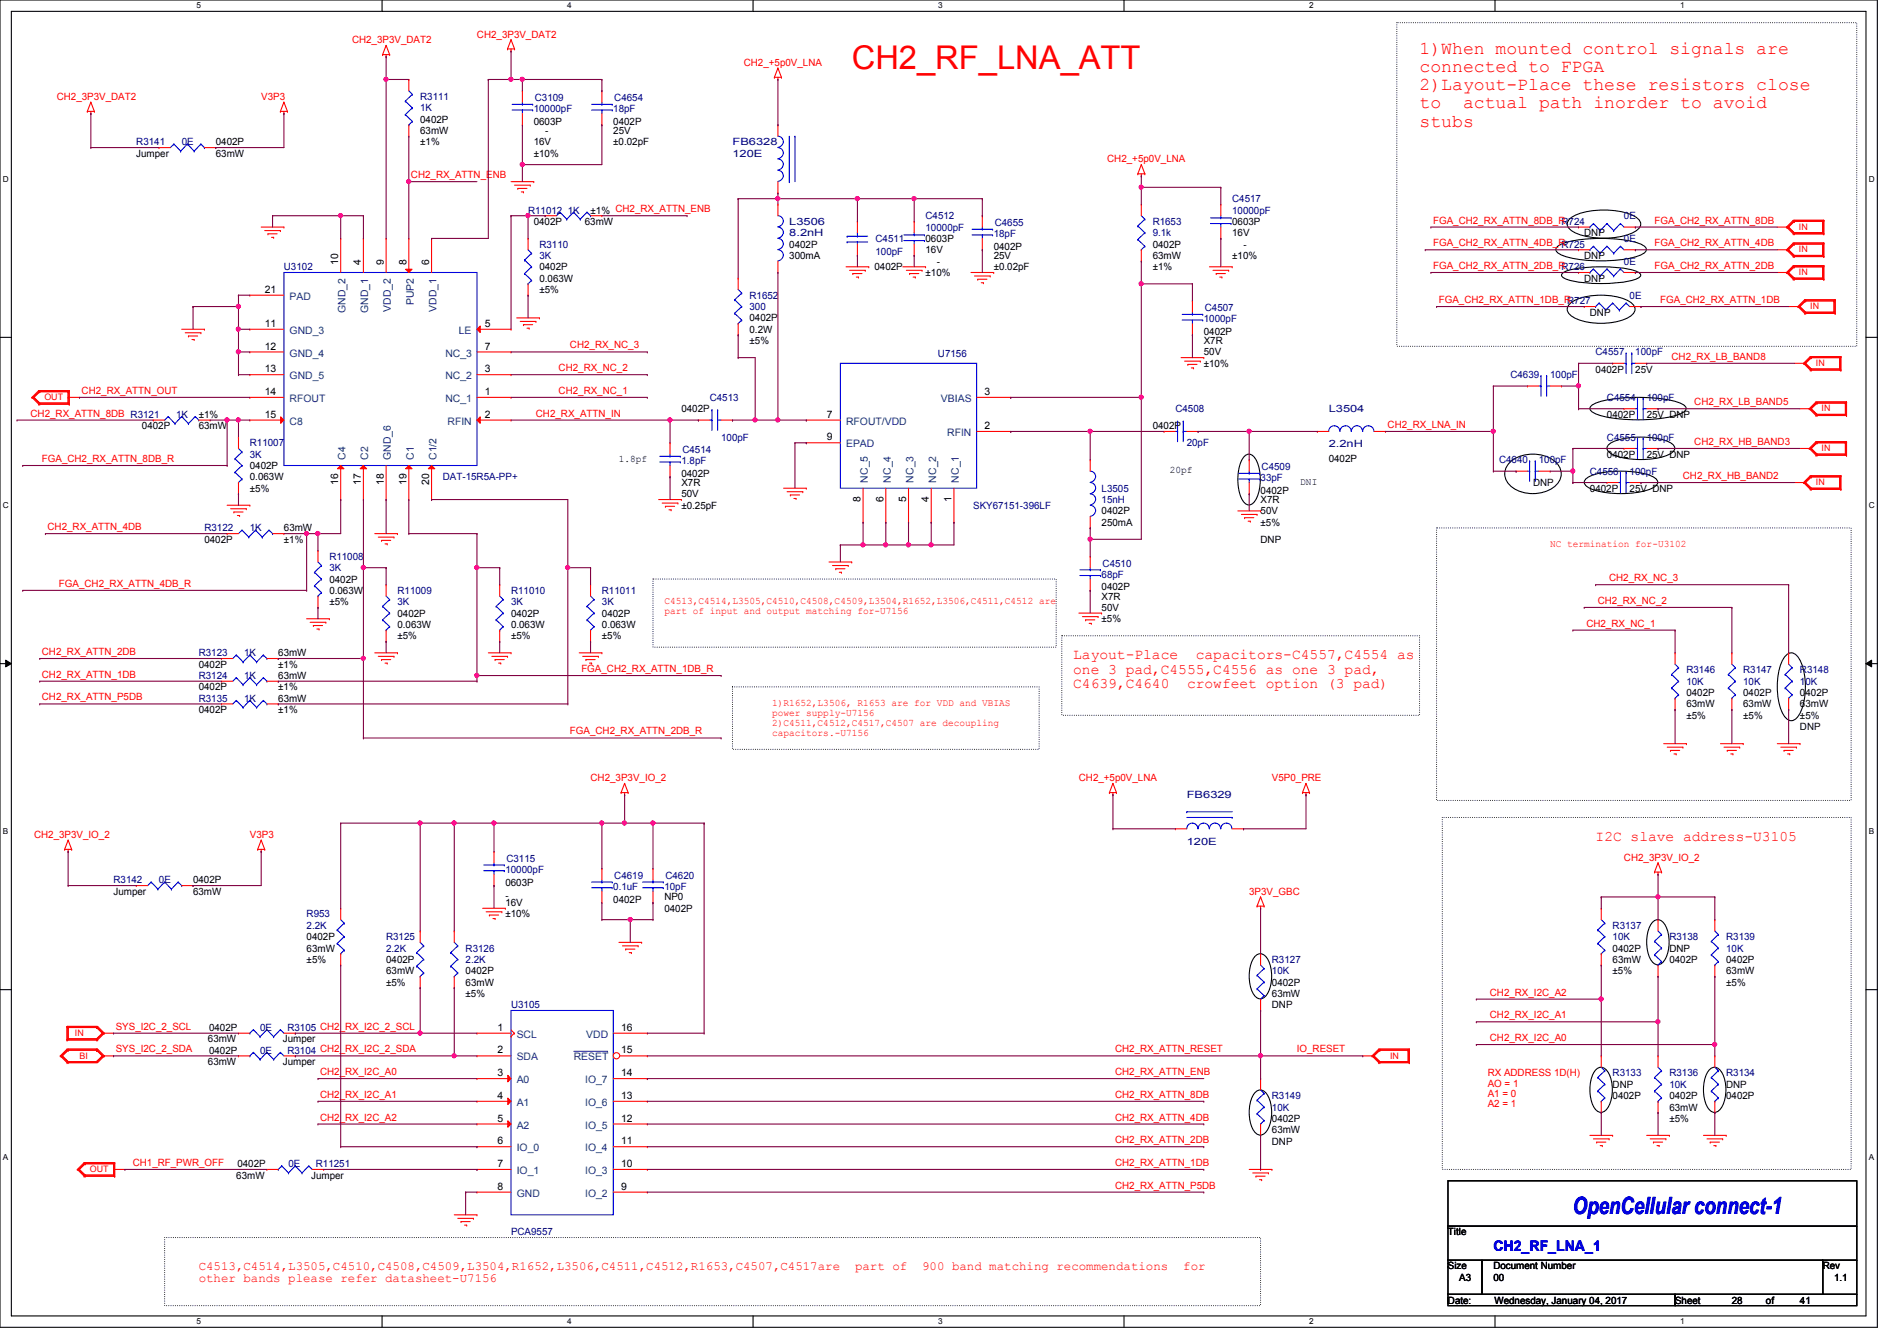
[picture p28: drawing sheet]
<svg xmlns="http://www.w3.org/2000/svg" width="297mm" height="210mm" viewBox="0 0 297 210" stroke-linecap="round" stroke-linejoin="round" font-family="sans-serif">
<defs><g id="words">
<text font-size="5.1" fill="#f00" x="133.3" y="10.8">CH2_RF_LNA_ATT</text>
<text font-size="3.7" fill="#00f" x="246.3" y="190.2">OpenCellular connect-1</text>
<g font-size="2.8" fill="#f00">
<text x="222.2" y="8.5">1)When mounted control signals are</text>
<text x="222.2" y="11.3">connected to FPGA</text>
<text x="222.2" y="14.1">2)Layout-Place these resistors close</text>
<text x="222.2" y="17">to</text>
<text x="229.1" y="17">actual path inorder to avoid</text>
<text x="222.2" y="19.8">stubs</text>
</g>
<g font-size="2.3" fill="#f00">
<text x="168" y="103.2">Layout-Place</text>
<text x="168" y="105.5">one 3 pad,C4555,C4556 as one 3 pad,</text>
<text x="168" y="107.8">C4639,C4640</text>
<text x="185.8" y="107.8">crowfeet option (3 pad)</text>
<text x="187.2" y="103.2">capacitors-C4557,C4554 as</text>
<text x="249.8" y="131.7">I2C slave address-U3105</text>
</g>
<text font-size="2.3" fill="#00f" x="233.8" y="195.9">CH2_RF_LNA_1</text>
<g font-size="1.9" fill="#f00">
<text x="31.1" y="198.9">C4513,C4514,L3505,C4510,C4508,C4509,L3504,R1652,L3506,C4511,C4512,R1653,C4507,C4517are</text>
<text x="31.1" y="200.8">other bands please refer datasheet-U7156</text>
<text x="133.9" y="198.9">part of</text>
<text x="144.4" y="198.9">900 band matching recommendations</text>
<text x="185.3" y="198.9">for</text>
</g>
<g font-size="1.6" fill="#f00">
<text x="74.7" y="5.9">CH2_3P3V_DAT2</text>
<text x="55.1" y="6.8">CH2_3P3V_DAT2</text>
<text x="116.5" y="10.3">CH2_+5p0V_LNA</text>
<text x="8.9" y="15.7">CH2_3P3V_DAT2</text>
<text x="40.9" y="15.7">V3P3</text>
<text x="64.3" y="27.9">CH2_RX_ATTN_ENB</text>
<text x="173.4" y="25.4">CH2_+5p0V_LNA</text>
<text x="224.4" y="35">FGA_CH2_RX_ATTN_8DB_RR724</text>
<text x="259" y="35">FGA_CH2_RX_ATTN_8DB</text>
<text x="224.4" y="38.6">FGA_CH2_RX_ATTN_4DB_RR725</text>
<text x="259" y="38.6">FGA_CH2_RX_ATTN_4DB</text>
<text x="224.4" y="42.1">FGA_CH2_RX_ATTN_2DB_RR726</text>
<text x="225.3" y="47.5">FGA_CH2_RX_ATTN_1DB_RR727</text>
<text x="259" y="42.1">FGA_CH2_RX_ATTN_2DB</text>
<text x="259.9" y="47.5">FGA_CH2_RX_ATTN_1DB</text>
<text x="87.5" y="58.1">CH2_RX_NC_2</text>
<text x="89.2" y="54.6">CH2_RX_NC_3</text>
<text x="261.7" y="56.3">CH2_RX_LB_BAND8</text>
<text x="4.8" y="65.2">CH2_RX_ATTN_8DB R3121</text>
<text x="12.8" y="61.7">CH2_RX_ATTN_OUT</text>
<text x="83.9" y="65.2">CH2_RX_ATTN_IN</text>
<text x="87.5" y="61.7">CH2_RX_NC_1</text>
<text x="265.3" y="63.5">CH2_RX_LB_BAND5</text>
<text x="217.3" y="67">CH2_RX_LNA_IN</text>
<text x="265.3" y="69.7">CH2_RX_HB_BAND3</text>
<text x="6.6" y="72.3">FGA_CH2_RX_ATTN_8DB_R</text>
<text x="263.5" y="75">CH2_RX_HB_BAND2</text>
<text x="7.5" y="83">CH2_RX_ATTN_4DB</text>
<text x="242.7" y="85.7">NC termination for-U3102</text>
<text x="9.2" y="91.9">FGA_CH2_RX_ATTN_4DB_R</text>
<text x="104" y="94.6">C4513,C4514,L3505,C4510,C4508,C4509,L3504,R1652,L3506,C4511,C4512 are</text>
<text x="250.1" y="94.6">CH2_RX_NC_2</text>
<text x="251.9" y="91">CH2_RX_NC_3</text>
<text x="104" y="96.1">part of input and output matching for-U7156</text>
<text x="248.4" y="98.1">CH2_RX_NC_1</text>
<text x="6.6" y="106.1">CH2_RX_ATTN_1DB</text>
<text x="6.6" y="102.6">CH2_RX_ATTN_2DB</text>
<text x="91" y="105.2">FGA_CH2_RX_ATTN_1DB_R</text>
<text x="6.6" y="109.7">CH2_RX_ATTN_P5DB</text>
<text x="120.9" y="110.6">1)R1652,L3506, R1653 are for VDD and VBIAS</text>
<text x="120.9" y="112.1">power supply-U7156</text>
<text x="120.9" y="113.7">2)C4511,C4512,C4517,C4507 are decoupling</text>
<text x="89.2" y="115">FGA_CH2_RX_ATTN_2DB_R</text>
<text x="120.9" y="115.3">capacitors.-U7156</text>
<text x="92.5" y="122.3">CH2_3P3V_IO_2</text>
<text x="168.9" y="122.3">CH2_+5p0V_LNA</text>
<text x="199.1" y="122.3">V5P0_PRE</text>
<text x="5.3" y="131.2">CH2_3P3V_IO_2</text>
<text x="39.1" y="131.2">V3P3</text>
<text x="254.3" y="134.8">CH2_3P3V_IO_2</text>
<text x="195.6" y="140.1">3P3V_GBC</text>
<text x="233.3" y="155.9">CH2_RX_I2C_A2</text>
<text x="18.1" y="161.2">SYS_I2C_2_SCL</text>
<text x="233.3" y="159.5">CH2_RX_I2C_A1</text>
<text x="18.1" y="164.8">SYS_I2C_2_SDA</text>
<text x="174.6" y="164.8">CH2_RX_ATTN_RESET</text>
<text x="203" y="164.8">IO_RESET</text>
<text x="233.3" y="163">CH2_RX_I2C_A0</text>
<text x="50.1" y="171.9">CH2_RX_I2C_A1</text>
<text x="50.1" y="168.4">CH2_RX_I2C_A0</text>
<text x="174.6" y="171.9">CH2_RX_ATTN_8DB</text>
<text x="174.6" y="168.4">CH2_RX_ATTN_ENB</text>
<text x="232.9" y="168.6">RX ADDRESS 1D(H)</text>
<text x="232.9" y="170.2">AO = 1</text>
<text x="232.9" y="171.8">A1 = 0</text>
<text x="232.9" y="173.4">A2 = 1</text>
<text x="50.1" y="175.5">CH2_RX_I2C_A2</text>
<text x="174.6" y="179">CH2_RX_ATTN_2DB</text>
<text x="174.6" y="175.5">CH2_RX_ATTN_4DB</text>
<text x="20.8" y="182.6">CH1_RF_PWR_OFF</text>
<text x="174.6" y="182.6">CH2_RX_ATTN_1DB</text>
<text x="174.6" y="186.1">CH2_RX_ATTN_P5DB</text>
</g>
<g font-size="1.6" fill="#000080">
<text x="65.8" y="15.7">R3111</text>
<text x="65.8" y="17.4">1K</text>
<text x="83.6" y="17.6">10000pF</text>
<text x="83.7" y="15.8">C3109</text>
<text x="96" y="17.6">18pF</text>
<text x="96.2" y="15.8">C4654</text>
<text x="21.3" y="22.8">R3141</text>
<text x="28.4" y="22.8">0E</text>
<text x="114.7" y="22.8">FB6328</text>
<text x="114.7" y="24.6">120E</text>
<text x="82.7" y="33.4">R11012 1K</text>
<text x="123.6" y="35.2">L3506</text>
<text x="144.9" y="34.3">C4512</text>
<text x="155.7" y="35.4">C4655</text>
<text x="180.5" y="35.2">R1653</text>
<text x="192.9" y="31.7">C4517</text>
<text x="192.9" y="33.4">10000pF</text>
<text x="254.3" y="34.3">0E</text>
<text x="84.5" y="38.8">R3110</text>
<text x="84.5" y="40.6">3K</text>
<text x="123.6" y="37">8.2nH</text>
<text x="137.1" y="37.9">C4511</text>
<text x="137.1" y="40">100pF</text>
<text x="144.9" y="36.1">10000pF</text>
<text x="155.6" y="37.2">18pF</text>
<text x="180.5" y="37">9.1k</text>
<text x="254.3" y="37.9">0E</text>
<text x="254.3" y="41.4">0E</text>
<text x="44.4" y="42.3">U3102</text>
<text x="117.3" y="46.8">R1652</text>
<text x="255.1" y="46.8">0E</text>
<text x="117.3" y="48.6">300</text>
<text x="188.5" y="50.5">1000pF</text>
<text x="188.6" y="48.7">C4507</text>
<text x="146.9" y="55.8">U7156</text>
<text x="236.5" y="59.2">C4639</text>
<text x="242.7" y="59.2">100pF</text>
<text x="249.8" y="55.7">C4557</text>
<text x="256" y="55.7">100pF</text>
<text x="27.6" y="65.4">1K</text>
<text x="111.1" y="62.8">C4513</text>
<text x="184" y="64.6">C4508</text>
<text x="208" y="64.6">L3504</text>
<text x="251.6" y="62.8">C4554</text>
<text x="257.8" y="62.8">100pF</text>
<text x="39.1" y="69.9">R11007</text>
<text x="39.1" y="71.7">3K</text>
<text x="106.8" y="71">C4514</text>
<text x="112.9" y="69">100pF</text>
<text x="185.8" y="69.9">20pF</text>
<text x="208" y="70.1">2.2nH</text>
<text x="251.6" y="69">C4555</text>
<text x="257.8" y="69">100pF</text>
<text x="69.3" y="75.2">DAT-15R5A-PP+</text>
<text x="106.7" y="72.7">1.8pF</text>
<text x="172.5" y="77">L3505</text>
<text x="197.4" y="75.4">33pF</text>
<text x="197.5" y="73.6">C4509</text>
<text x="234.7" y="72.6">C4640</text>
<text x="240.9" y="72.6">100pF</text>
<text x="248.9" y="74.3">C4556</text>
<text x="255.1" y="74.3">100pF</text>
<text x="32" y="83.2">R3122</text>
<text x="39.1" y="83.2">1K</text>
<text x="152.4" y="79.7">SKY67151-396LF</text>
<text x="172.5" y="78.8">15nH</text>
<text x="51.6" y="87.7">R11008</text>
<text x="51.6" y="89.5">3K</text>
<text x="172.6" y="88.7">C4510</text>
<text x="62.2" y="93">R11009</text>
<text x="62.2" y="94.8">3K</text>
<text x="80" y="93">R11010</text>
<text x="80" y="94.8">3K</text>
<text x="94.2" y="93">R11011</text>
<text x="94.2" y="94.8">3K</text>
<text x="172.5" y="90.5">68pF</text>
<text x="31.1" y="106.3">R3124</text>
<text x="31.1" y="102.8">R3123</text>
<text x="38.2" y="106.3">1K</text>
<text x="38.2" y="102.8">1K</text>
<text x="264" y="105.5">R3146</text>
<text x="264" y="107.2">10K</text>
<text x="272.9" y="105.5">R3147</text>
<text x="272.9" y="107.2">10K</text>
<text x="281.8" y="105.5">R3148</text>
<text x="281.8" y="107.2">10K</text>
<text x="31.1" y="109.9">R3135</text>
<text x="38.2" y="109.9">1K</text>
<text x="185.8" y="125">FB6329</text>
<text x="79.1" y="136.7">10000pF</text>
<text x="79.3" y="135">C3115</text>
<text x="96.2" y="137.6">C4619</text>
<text x="104.2" y="137.6">C4620</text>
<text x="185.8" y="132.3">120E</text>
<text x="17.8" y="138.3">R3142</text>
<text x="24.9" y="138.3">0E</text>
<text x="48" y="143.7">R953</text>
<text x="96" y="139.4">0.1uF</text>
<text x="104" y="139.4">10pF</text>
<text x="48" y="145.5">2.2K</text>
<text x="60.5" y="147.2">R3125</text>
<text x="60.5" y="149">2.2K</text>
<text x="72.9" y="149">R3126</text>
<text x="252.5" y="145.5">R3137</text>
<text x="252.5" y="147.2">10K</text>
<text x="261.4" y="147.2">R3138</text>
<text x="270.3" y="147.2">R3139</text>
<text x="270.3" y="149">10K</text>
<text x="72.9" y="150.8">2.2K</text>
<text x="199.1" y="150.8">R3127</text>
<text x="199.1" y="152.6">10K</text>
<text x="40.7" y="161.5">0E</text>
<text x="45" y="161.5">R3105 CH2_RX_I2C_2_SCL</text>
<text x="80" y="157.9">U3105</text>
<text x="40.7" y="165">0E</text>
<text x="45" y="165">R3104 CH2_RX_I2C_2_SDA</text>
<text x="199.1" y="172.1">R3149</text>
<text x="199.1" y="173.9">10K</text>
<text x="252.5" y="168.6">R3133</text>
<text x="261.4" y="168.6">R3136</text>
<text x="261.4" y="170.3">10K</text>
<text x="270.3" y="168.6">R3134</text>
<text x="45.2" y="182.8">0E</text>
<text x="49.4" y="182.8">R11251</text>
<text x="80" y="193.5">PCA9557</text>
</g>
<g font-size="1.6">
<text x="33.8" y="22.8">0402P</text>
<text x="65.8" y="19.2">0402P</text>
<text x="65.8" y="21">63mW</text>
<text x="65.8" y="22.8">±1%</text>
<text x="83.6" y="19.6">0603P</text>
<text x="83.6" y="22.8">16V</text>
<text x="85.3" y="21">-</text>
<text x="96" y="19.6">0402P</text>
<text x="96" y="21">25V</text>
<text x="96" y="22.8">±0.02pF</text>
<text x="21.3" y="24.6">Jumper</text>
<text x="33.8" y="24.6">63mW</text>
<text x="83.6" y="24.6">±10%</text>
<text x="83.6" y="35.2">0402P</text>
<text x="91.6" y="35.2">63mW</text>
<text x="92.5" y="33.4">±1% CH2_RX_ATTN_ENB</text>
<text x="192.9" y="35.2">0603P</text>
<text x="53" y="41.4" transform="rotate(-90 53 41.4)">10</text>
<text x="56.5" y="41.4" transform="rotate(-90 56.5 41.4)">4</text>
<text x="60.1" y="41.4" transform="rotate(-90 60.1 41.4)">9</text>
<text x="63.6" y="41.4" transform="rotate(-90 63.6 41.4)">8</text>
<text x="67.2" y="41.4" transform="rotate(-90 67.2 41.4)">6</text>
<text x="123.6" y="38.8">0402P</text>
<text x="123.6" y="40.6">300mA</text>
<text x="144.9" y="37.9">0603P</text>
<text x="144.9" y="39.7">16V</text>
<text x="146.7" y="41.4">-</text>
<text x="155.6" y="39.1">0402P</text>
<text x="155.6" y="40.6">25V</text>
<text x="180.5" y="38.8">0402P</text>
<text x="180.5" y="40.6">63mW</text>
<text x="192.9" y="40.6">±10%</text>
<text x="192.9" y="37">16V</text>
<text x="194.7" y="38.8">-</text>
<text x="248" y="37">DNP</text>
<text x="248" y="40.6">DNP</text>
<text x="41.4" y="45.8">21</text>
<text x="84.5" y="42.3">0402P</text>
<text x="84.5" y="44.1">0.063W</text>
<text x="84.5" y="45.9">±5%</text>
<text x="136.9" y="42.3">0402P</text>
<text x="144.9" y="43.2">±10%</text>
<text x="155.6" y="42.3">±0.02pF</text>
<text x="180.5" y="42.3">±1%</text>
<text x="248" y="44.1">DNP</text>
<text x="41.4" y="51.2">11</text>
<text x="75.9" y="51.2">5</text>
<text x="117.3" y="50.3">0402P</text>
<text x="117.3" y="52.1">0.2W</text>
<text x="117.3" y="53.9">±5%</text>
<text x="188.5" y="52.5">0402P</text>
<text x="188.5" y="53.9">X7R</text>
<text x="248.9" y="49.4">DNP</text>
<text x="41.4" y="54.7">12</text>
<text x="41.4" y="58.3">13</text>
<text x="75.9" y="58.3">3</text>
<text x="75.9" y="54.7">7</text>
<text x="188.5" y="55.7">50V</text>
<text x="188.5" y="57.4">±10%</text>
<text x="249.8" y="58.3">0402P</text>
<text x="256" y="58.3">25V</text>
<text x="31.1" y="65.4">±1%</text>
<text x="41.4" y="61.8">14</text>
<text x="41.4" y="65.4">15</text>
<text x="75.9" y="61.8">1</text>
<text x="75.9" y="65.4">2</text>
<text x="106.7" y="64.6">0402P</text>
<text x="129.5" y="65.4">7</text>
<text x="154.1" y="61.8">3</text>
<text x="251.6" y="65.4">0402P</text>
<text x="257.8" y="65.4">25V DNP</text>
<text x="22.2" y="67.2">0402P</text>
<text x="31.1" y="67.2">63mW</text>
<text x="129.5" y="69">9</text>
<text x="154.1" y="67.2">2</text>
<text x="180.5" y="67.2">0402P</text>
<text x="251.6" y="71.7">0402P</text>
<text x="257.8" y="71.7">25V DNP</text>
<text x="39.1" y="73.4">0402P</text>
<text x="39.1" y="75.2">0.063W</text>
<text x="39.1" y="77">±5%</text>
<text x="53" y="75.9" transform="rotate(-90 53 75.9)">16</text>
<text x="56.5" y="75.9" transform="rotate(-90 56.5 75.9)">17</text>
<text x="60.1" y="75.9" transform="rotate(-90 60.1 75.9)">18</text>
<text x="63.6" y="75.9" transform="rotate(-90 63.6 75.9)">19</text>
<text x="67.2" y="75.9" transform="rotate(-90 67.2 75.9)">20</text>
<text x="96.9" y="72.3">1.8pf</text>
<text x="106.7" y="74.7">0402P</text>
<text x="106.7" y="77.9">50V</text>
<text x="106.7" y="76.1">X7R</text>
<text x="183.1" y="74.1">20pf</text>
<text x="197.4" y="77.3">0402P</text>
<text x="203.6" y="75.9">DNI</text>
<text x="208" y="72.4">0402P</text>
<text x="240" y="76.1">DNP</text>
<text x="248.9" y="77">0402P</text>
<text x="255.1" y="77">25V DNP</text>
<text x="44.4" y="83.2">63mW</text>
<text x="106.7" y="79.7">±0.25pF</text>
<text x="134.7" y="78.6" transform="rotate(-90 134.7 78.6)">8</text>
<text x="138.3" y="78.6" transform="rotate(-90 138.3 78.6)">6</text>
<text x="141.9" y="78.6" transform="rotate(-90 141.9 78.6)">5</text>
<text x="145.4" y="78.6" transform="rotate(-90 145.4 78.6)">4</text>
<text x="149" y="78.6" transform="rotate(-90 149 78.6)">1</text>
<text x="172.5" y="80.6">0402P</text>
<text x="172.5" y="82.3">250mA</text>
<text x="197.4" y="80.6">50V</text>
<text x="197.4" y="78.8">X7R</text>
<text x="197.4" y="82.3">±5%</text>
<text x="32" y="85">0402P</text>
<text x="44.4" y="85">±1%</text>
<text x="197.4" y="85">DNP</text>
<text x="51.6" y="91.2">0402P</text>
<text x="51.6" y="93">0.063W</text>
<text x="51.6" y="94.8">±5%</text>
<text x="172.5" y="92.5">0402P</text>
<text x="172.5" y="95.7">50V</text>
<text x="172.5" y="93.9">X7R</text>
<text x="62.2" y="96.6">0402P</text>
<text x="62.2" y="98.3">0.063W</text>
<text x="62.2" y="100.1">±5%</text>
<text x="80" y="96.6">0402P</text>
<text x="80" y="98.3">0.063W</text>
<text x="80" y="100.1">±5%</text>
<text x="94.2" y="96.6">0402P</text>
<text x="94.2" y="98.3">0.063W</text>
<text x="94.2" y="100.1">±5%</text>
<text x="172.5" y="97.5">±5%</text>
<text x="31.1" y="104.6">0402P</text>
<text x="43.6" y="106.3">63mW</text>
<text x="43.6" y="102.8">63mW</text>
<text x="43.6" y="104.6">±1%</text>
<text x="31.1" y="108.1">0402P</text>
<text x="31.1" y="111.7">0402P</text>
<text x="43.6" y="108.1">±1%</text>
<text x="43.6" y="109.9">63mW</text>
<text x="43.6" y="111.7">±1%</text>
<text x="264" y="109">0402P</text>
<text x="264" y="110.8">63mW</text>
<text x="264" y="112.6">±5%</text>
<text x="272.9" y="109">0402P</text>
<text x="272.9" y="110.8">63mW</text>
<text x="272.9" y="112.6">±5%</text>
<text x="281.8" y="109">0402P</text>
<text x="281.8" y="110.8">63mW</text>
<text x="281.8" y="112.6">±5%</text>
<text x="281.8" y="114.3">DNP</text>
<text x="17.8" y="140.1">Jumper</text>
<text x="30.2" y="138.3">0402P</text>
<text x="30.2" y="140.1">63mW</text>
<text x="79.1" y="138.7">0603P</text>
<text x="79.1" y="140.8">-</text>
<text x="79.1" y="143.7">±10%</text>
<text x="79.1" y="141.9">16V</text>
<text x="96" y="141.4">0402P</text>
<text x="104" y="142.8">0402P</text>
<text x="104" y="141">NP0</text>
<text x="48" y="147.2">0402P</text>
<text x="48" y="149">63mW</text>
<text x="252.5" y="149">0402P</text>
<text x="261.4" y="149">DNP</text>
<text x="48" y="150.8">±5%</text>
<text x="60.5" y="154.3">±5%</text>
<text x="60.5" y="150.8">0402P</text>
<text x="60.5" y="152.6">63mW</text>
<text x="72.9" y="152.6">0402P</text>
<text x="72.9" y="154.3">63mW</text>
<text x="199.1" y="154.3">0402P</text>
<text x="252.5" y="150.8">63mW</text>
<text x="252.5" y="152.6">±5%</text>
<text x="261.4" y="150.8">0402P</text>
<text x="270.3" y="150.8">0402P</text>
<text x="270.3" y="152.6">63mW</text>
<text x="270.3" y="154.3">±5%</text>
<text x="32.7" y="161.5">0402P</text>
<text x="72.9" y="156.1">±5%</text>
<text x="77.9" y="161.4">1</text>
<text x="97.2" y="161.4">16</text>
<text x="199.1" y="156.1">63mW</text>
<text x="199.1" y="157.9">DNP</text>
<text x="32.6" y="166.8">63mW</text>
<text x="32.6" y="163.2">63mW</text>
<text x="32.7" y="165">0402P</text>
<text x="44.3" y="166.8">Jumper</text>
<text x="44.3" y="163.2">Jumper</text>
<text x="77.9" y="165">2</text>
<text x="97.2" y="165">15</text>
<text x="77.9" y="168.5">3</text>
<text x="77.9" y="172.1">4</text>
<text x="97.2" y="172.1">13</text>
<text x="97.2" y="168.5">14</text>
<text x="252.5" y="170.3">DNP</text>
<text x="252.5" y="172.1">0402P</text>
<text x="261.4" y="172.1">0402P</text>
<text x="261.4" y="173.9">63mW</text>
<text x="270.3" y="170.3">DNP</text>
<text x="270.3" y="172.1">0402P</text>
<text x="77.9" y="175.6">5</text>
<text x="77.9" y="179.2">6</text>
<text x="97.2" y="179.2">11</text>
<text x="97.2" y="175.6">12</text>
<text x="199.1" y="175.7">0402P</text>
<text x="199.1" y="177.5">63mW</text>
<text x="199.1" y="179.2">DNP</text>
<text x="261.4" y="175.7">±5%</text>
<text x="37" y="184.6">63mW</text>
<text x="37.2" y="182.8">0402P</text>
<text x="48.7" y="184.6">Jumper</text>
<text x="77.9" y="182.8">7</text>
<text x="97.2" y="182.8">10</text>
<text x="77.9" y="186.3">8</text>
<text x="97.2" y="186.3">9</text>
<text x="226.7" y="193.5">Title</text>
<text x="226.7" y="198.8">Size</text>
<text x="228.5" y="200.6">A3</text>
<text x="233.8" y="198.8">Document Number</text>
<text x="233.8" y="200.6">00</text>
<text x="285.4" y="198.8">Rev</text>
<text x="287.1" y="200.6">1.1</text>
<text x="226.7" y="204.1">Date:</text>
<text x="234" y="204.1">Wednesday, January 04, 2017</text>
<text x="262.3" y="204.1">Sheet</text>
<text x="271.1" y="204.1">28</text>
<text x="276.5" y="204.1">of</text>
<text x="281.8" y="204.1">41</text>
</g>
<g font-size="1.6" fill="#004080">
<text x="45.3" y="46.9">PAD</text>
<text x="64.8" y="47.8" transform="rotate(-90 64.8 47.8)">PUP2</text>
<text x="45.3" y="52.3">GND_3</text>
<text x="54.1" y="49" transform="rotate(-90 54.1 49)">GND_2</text>
<text x="57.7" y="49" transform="rotate(-90 57.7 49)">GND_1</text>
<text x="61.2" y="48.8" transform="rotate(-90 61.2 48.8)">VDD_2</text>
<text x="68.3" y="48.8" transform="rotate(-90 68.3 48.8)">VDD_1</text>
<text x="71.8" y="52.3">LE</text>
<text x="45.3" y="55.8">GND_4</text>
<text x="45.3" y="59.4">GND_5</text>
<text x="69.7" y="59.4">NC_2</text>
<text x="69.7" y="55.8">NC_3</text>
<text x="45.3" y="62.9">RFOUT</text>
<text x="69.7" y="62.9">NC_1</text>
<text x="147.3" y="62.9">VBIAS</text>
<text x="45.3" y="66.5">C8</text>
<text x="70.1" y="66.5">RFIN</text>
<text x="132.5" y="66.5">RFOUT/VDD</text>
<text x="132.5" y="70.1">EPAD</text>
<text x="148.3" y="68.3">RFIN</text>
<text x="54.1" y="72" transform="rotate(-90 54.1 72)">C4</text>
<text x="57.7" y="72" transform="rotate(-90 57.7 72)">C2</text>
<text x="61.2" y="72" transform="rotate(-90 61.2 72)">GND_6</text>
<text x="64.8" y="72" transform="rotate(-90 64.8 72)">C1</text>
<text x="68.3" y="72" transform="rotate(-90 68.3 72)">C1/2</text>
<text x="135.9" y="75.6" transform="rotate(-90 135.9 75.6)">NC_5</text>
<text x="139.4" y="75.6" transform="rotate(-90 139.4 75.6)">NC_4</text>
<text x="143" y="75.6" transform="rotate(-90 143 75.6)">NC_3</text>
<text x="146.6" y="75.6" transform="rotate(-90 146.6 75.6)">NC_2</text>
<text x="150.1" y="75.6" transform="rotate(-90 150.1 75.6)">NC_1</text>
<text x="80.9" y="162.5">SCL</text>
<text x="80.9" y="166.1">SDA</text>
<text x="89.8" y="166.1">RESET</text>
<text x="91.8" y="162.5">VDD</text>
<text x="80.9" y="169.6">A0</text>
<text x="80.9" y="173.2">A1</text>
<text x="91.6" y="173.2">IO_6</text>
<text x="91.6" y="169.6">IO_7</text>
<text x="80.9" y="176.7">A2</text>
<text x="91.6" y="176.7">IO_5</text>
<text x="80.9" y="180.3">IO_0</text>
<text x="80.9" y="183.9">IO_1</text>
<text x="91.6" y="183.9">IO_3</text>
<text x="91.6" y="180.3">IO_4</text>
<text x="80.9" y="187.4">GND</text>
<text x="91.6" y="187.4">IO_2</text>
</g>
<g font-size="1.4" fill="#f00">
<text x="281.6" y="36">IN</text>
<text x="281.6" y="39.5">IN</text>
<text x="281.6" y="43.1">IN</text>
<text x="283.4" y="48.4">IN</text>
<text x="284.3" y="57.3">IN</text>
<text x="6.9" y="62.7">OUT</text>
<text x="285.2" y="64.4">IN</text>
<text x="285.2" y="70.7">IN</text>
<text x="284.3" y="76">IN</text>
<text x="11.7" y="162.2">IN</text>
<text x="12.4" y="165.8">BI</text>
<text x="217.6" y="165.8">IN</text>
<text x="14.1" y="183.6">OUT</text>
</g>
<g font-size="1.3">
<text x="30.8" y="1.3">5</text>
<text x="88.8" y="1.3">4</text>
<text x="146.9" y="1.3">3</text>
<text x="205" y="1.3">2</text>
<text x="263.1" y="1.3">1</text>
<text x=".5" y="28.4">D</text>
<text x="292.6" y="28.4">D</text>
<text x=".5" y="79.5">C</text>
<text x="292.6" y="79.5">C</text>
<text x=".5" y="130.6">B</text>
<text x="292.6" y="130.6">B</text>
<text x=".5" y="181.7">A</text>
<text x="292.6" y="181.7">A</text>
<text x="30.8" y="207.4">5</text>
<text x="88.8" y="207.4">4</text>
<text x="146.9" y="207.4">3</text>
<text x="205" y="207.4">2</text>
<text x="263.1" y="207.4">1</text>
</g>
</g></defs>
<path d="M0 0h293.9v207.9h-293.9zM1.8 1.8h290.3v204.3h-290.3z" fill="none" stroke="#000" stroke-width=".17"/>
<g fill="#fff">
<path d="M30.8 .2h.7v1.4h-.7z"/>
<path d="M30.8 206.2h.7v1.4h-.7z"/>
</g>
<path d="M59.8 0v1.8M59.8 206.1v1.8" fill="none" stroke="#000" stroke-width=".17"/>
<g fill="#fff">
<path d="M88.8 .2h.7v1.4h-.7z"/>
<path d="M88.8 206.2h.7v1.4h-.7z"/>
</g>
<path d="M117.9 0v1.8M117.9 206.1v1.8" fill="none" stroke="#000" stroke-width=".17"/>
<g fill="#fff">
<path d="M146.9 .2h.7v1.4h-.7z"/>
<path d="M146.9 206.2h.7v1.4h-.7z"/>
</g>
<path d="M176 0v1.8M176 206.1v1.8" fill="none" stroke="#000" stroke-width=".17"/>
<g fill="#fff">
<path d="M205 .2h.7v1.4h-.7z"/>
<path d="M205 206.2h.7v1.4h-.7z"/>
</g>
<path d="M234.1 0v1.8M234.1 206.1v1.8" fill="none" stroke="#000" stroke-width=".17"/>
<g fill="#fff">
<path d="M263.1 .2h.6v1.4h-.6z"/>
<path d="M263.1 206.2h.6v1.4h-.6z"/>
<path d="M.5 27.3h.9v1.4h-.9z"/>
<path d="M292.6 27.3h.9v1.4h-.9z"/>
<path d="M.5 78.4h.9v1.4h-.9z"/>
<path d="M292.6 78.4h.9v1.4h-.9z"/>
</g>
<path d="M0 52.8h1.8M292.1 52.8h1.8" fill="none" stroke="#000" stroke-width=".17"/>
<g fill="#fff">
<path d="M.5 129.5h.8v1.4h-.8z"/>
<path d="M292.6 129.5h.8v1.4h-.8z"/>
</g>
<path d="M0 103.9h1.8M292.1 103.9h1.8" fill="none" stroke="#000" stroke-width=".17"/>
<path d="M.9 103.4l.9 .5-.9 .5zM292.1 103.9l.9-.5v1z" fill="#000"/>
<path d="M.9 103.4l.9 .5-.9 .5zM292.1 103.9l.9-.5v1z" fill="none" stroke="#000" stroke-width=".16"/>
<g fill="#fff">
<path d="M.5 180.5h.8v1.4h-.8z"/>
<path d="M292.6 180.5h.8v1.4h-.8z"/>
</g>
<g fill="none" stroke="#000" stroke-width=".17">
<path d="M243.7 38.8a7.6 7.6 0 0 1 4.5-1.4 21.7 21.7 0 0 1 8.6 .8l.9 .6 .1 .3a1.96 1.96 0 0 1-1.7 1.1 22.5 22.5 0 0 1-11.6-.2l-.8-.6-.1-.3zM245.7 34.3a7.2 7.2 0 0 1 4.4-1.4 11.2 11.2 0 0 1 6 1.1 1.17 1.17 0 0 1 .8 1.1 1.17 1.17 0 0 1-.8 1.1 11.8 11.8 0 0 1-10 0 1.14 1.14 0 0 1-.4-1.9zM244.6 42.8a9.3 9.3 0 0 1 4.8-1h2.5a9.5 9.5 0 0 1 4.9 1l.1 .3a2.13 2.13 0 0 1-1.8 .9 23.9 23.9 0 0 1-9.6-.2l-.9-.4-.1-.3zM245.8 47.6a7.5 7.5 0 0 1 4.9-1.4 7.7 7.7 0 0 1 4.9 1.4 1.07 1.07 0 0 1 0 1.7 8.2 8.2 0 0 1-6 1.3 5.3 5.3 0 0 1-4.1-1.7l-.1-.5 .1-.4zM194.8 71.5a.94 .94 0 0 1 1.5 0 6.9 6.9 0 0 1 0 7.2 .93 .93 0 0 1-1.5 0 7.1 7.1 0 0 1 0-7.2zM236.3 72.5a5.7 5.7 0 0 1 7.4 0 2.43 2.43 0 0 1-.6 3.9 5.7 5.7 0 0 1-6.8-.5 2.38 2.38 0 0 1 0-3.4zM248.1 75.2a4 4 0 0 1 2.5-1.1 15.8 15.8 0 0 1 8 .4l.8 .7 .1 .3a1.98 1.98 0 0 1-1.6 1.3 15.4 15.4 0 0 1-8.9-.3l-.9-.6-.1-.4zM249 63.6a4.7 4.7 0 0 1 2.6-1 26.2 26.2 0 0 1 11.4 .5l.9 .5 .1 .4a2.07 2.07 0 0 1-1.8 1.1 25.3 25.3 0 0 1-12.3-.2l-.9-.6-.1-.3zM252 69.5a11.3 11.3 0 0 1 6.9-.9 5.3 5.3 0 0 1 3.2 1.2l.1 .4a1.88 1.88 0 0 1-1.6 1.2 13.1 13.1 0 0 1-8.1-.2l-.8-.7-.1-.3 .1-.4zM279.6 102.7a1.08 1.08 0 0 1 1.7 0 8.1 8.1 0 0 1 1.3 5.9 5.4 5.4 0 0 1-1.7 4.2 1.3 1.3 0 0 1-1.7-.9 10.5 10.5 0 0 1 0-8.8zM0 155h1.8M196.5 149.7a1.12 1.12 0 0 1 1.9 .4 5.8 5.8 0 0 1-.3 6 1.1 1.1 0 0 1-1.9-.5 5.9 5.9 0 0 1 .3-5.9z"/>
<path d="M258.8 144.4a1.12 1.12 0 0 1 1.9 .4 5.8 5.8 0 0 1-.4 5.9 1.1 1.1 0 0 1-1.8-.4 5.9 5.9 0 0 1 .3-5.9zM292.1 155h1.8M196.5 171a1.12 1.12 0 0 1 1.9 .5 5.8 5.8 0 0 1-.3 5.9 1.1 1.1 0 0 1-1.9-.4 5.9 5.9 0 0 1 .3-6zM249.9 167.5a1.12 1.12 0 0 1 1.9 .4 5.8 5.8 0 0 1-.4 5.9 1.1 1.1 0 0 1-1.8-.4 5.9 5.9 0 0 1 .3-5.9zM267.7 167.5a1.12 1.12 0 0 1 1.8 .4 5.8 5.8 0 0 1-.3 5.9 1.1 1.1 0 0 1-1.9-.4 5.9 5.9 0 0 1 .4-5.9zM226.7 184.9h64v7.1h-64zM226.7 192h64v5.4h-64zM226.7 197.4h5.3v5.3h-5.3zM232 197.4h53.4v5.3h-53.4zM285.4 197.4h5.3v5.3h-5.3zM226.7 202.7h35.6v1.8h-35.6zM262.3 202.7h28.4v1.8h-28.4z"/>
</g>
<path d="M218.7 3.6h72v50.6h-72zM102.2 90.7h63.2v10.6h-63.2zM166.2 99.6h56v12.4h-56zM224.9 82.7h64.9v42.6h-64.9zM114.7 107.6h48v9.7h-48zM225.8 128h64v55.1h-64zM25.8 193.8h171.6v10.7h-171.6z" fill="none" stroke="#000" stroke-width=".17" stroke-dasharray="0 .3"/>
<g fill="none" stroke="#f00" stroke-width=".17">
<path d="M13.7 17.4h.1M13.7 17.4h1.1M14.2 17.8h.1M14.2 16h.1M14.2 17.4v.4M14.2 16l-.5 1.4M14.2 16l.6 1.4M14.8 17.4h.1M43.9 17.4h.1M43.9 17.4h1.1M44.4 17.8h.1M44.4 16h.1"/>
<path d="M44.4 17.4v.4M44.4 16l-.5 1.4M44.4 16l.6 1.4M45 17.4h.1M59.9 8.6h.1M59.9 8.6h1.1M60.5 8.9h.1M60.5 7.1h.1M60.5 8.6v.3M60.5 7.1l-.6 1.5M60.5 7.1l.5 1.5M61 8.6h.1"/>
<path d="M79.5 7.7h.1M79.5 7.7h1.1M80 8h.1M80 6.2h.1M80 7.7v.3M80 6.2l-.5 1.5M80 6.2l.6 1.5M80.6 7.7h.1M81.8 14.2h.1M81.8 19.6h.1M81.8 14.2v1.8M81.8 17.8v1.8"/>
<path d="M94.2 14.2h.1M94.2 19.6h.1M94.2 14.2v1.8M94.2 17.8v1.8M121.2 12.1h.1M121.2 12.1h1.1M121.8 12.4h.1M121.8 10.7h.1M121.8 12.1v.3M121.8 10.7l-.6 1.4M121.8 10.7l.5 1.4M122.3 12.1h.1"/>
<path d="M40.9 35.6h3.5M41.4 36.1h2.5M42 36.6h.1M42 36.6h1.4M42.5 37.2h.3M42.8 37.2h.1M43.9 36.1h.1M44.4 35.6h.1M80 28.4h3.6M80.6 29h2.4M81.1 29.5h.1M81.1 29.5h1.4"/>
<path d="M81.6 30.1h.4M82 30.1h.1M82.7 37.3h.1M82.7 37.3v1.8M83 29h.1M83.6 28.4h.1M134.2 34.7h.1M134.2 34.7v1.7M134.2 38.2v1.8M143.1 34.7h.1M143.1 34.7v1.7M143.1 38.2v1.8"/>
<path d="M153.8 33.8h.1M153.8 39.1h.1M153.8 33.8v1.8M153.8 37.3v1.8M178.1 27.2h.1M178.1 27.2h1.1M178.7 27.6h.1M178.7 25.8h.1M178.7 27.2v.4M178.7 25.8l-.6 1.4M178.7 25.8l.5 1.4M179.2 27.2h.1"/>
<path d="M247.1 35.6h.1M247.1 35.6h1.8M254.3 35.6h1.7M256 35.6h.1M278.3 35.6h1.7M278.3 39.1h1.7M279.7 35.6h.1M279.7 39.1h.1M279.7 35.6l1.1 1M279.7 39.1l1.1 1.1M279.9 35.6h.1M279.9 39.1h.1"/>
<path d="M279.9 35.6l1 .8M279.9 35.6l1 1M279.9 39.1l1 .9M279.9 39.1l1 1.1M280 35.6h.1M280 39.1h.1M280 35.6l.9 .8M280 39.1l.9 .9M280.8 34.5h.1M280.8 36.6h.1M280.8 38.1h.1M280.8 36.6h4.7"/>
<path d="M280.8 34.5h4.7M280.8 34.5l-1.1 1.1M280.8 38.1h4.7M280.8 38.1l-1.1 1M280.9 34.7h.1M280.9 36.4h.1M280.9 34.5h.1M280.9 36.6h.1M280.9 38.2h.1M280.9 38.1h.1M280.9 34.7l-.9 .9M280.9 34.7h4.5"/>
<path d="M280.9 34.7l-1 .9M280.9 36.4h4.5M280.9 34.5l-1 1.1M280.9 38.2l-.9 .9M280.9 38.2h4.5M280.9 38.2l-1 .9M280.9 38.1l-1 1M285.4 34.7h.1M285.4 36.4h.1M285.4 38.2h.1M285.4 34.7v1.7M285.4 38.2v1.8"/>
<path d="M285.5 34.5h.1M285.5 36.6h.1M285.5 38.1h.1M285.5 34.5v2.1M285.5 38.1v2.1M28.4 51.6h3.6M29 52.1h2.5M29.5 52.6h.1M29.5 52.6h1.4M30.1 53.2h.3M30.4 53.2h.1M31.5 52.1h.1"/>
<path d="M32 51.6h.1M80.9 49.8h3.6M81.4 50.3h2.5M82 50.8h.1M82 50.8h1.4M82.5 51.4h.3M82.7 46.2h.1M82.7 44.4v1.8M82.8 51.4h.1M83.9 50.3h.1M84.5 49.8h.1M132.5 41.8h3.5"/>
<path d="M133 42.3h2.5M133.5 42.8h.1M133.5 42.8h1.5M134.1 43.4h.3M134.2 40h.1M134.4 43.4h.1M135.5 42.3h.1M136 41.8h.1M141.4 41.8h3.5M141.9 42.3h2.5M142.4 42.8h.1M142.4 42.8h1.4"/>
<path d="M143 43.4h.3M143.1 40h.1M143.3 43.4h.1M144.4 42.3h.1M144.9 41.8h.1M152 42.7h3.6M152.6 43.2h2.4M153.1 43.7h.1M153.1 43.7h1.4M153.6 44.3h.4M154 44.3h.1M155 43.2h.1"/>
<path d="M155.6 42.7h.1M184.9 56h3.6M185.5 56.6h2.4M186 57.1h.1M186 57.1h1.4M186.5 57.6h.4M186.7 47.1h.1M186.7 52.5h.1M186.7 47.1v1.8M186.7 50.7v1.8M186.9 57.6h.1M187.9 56.6h.1"/>
<path d="M188.5 56h.1M189.4 41.8h3.5M189.9 42.3h2.5M190.4 42.8h.1M190.4 42.8h1.5M191 43.4h.3M191.3 43.4h.1M192.4 42.3h.1M192.9 41.8h.1M278.3 42.7h1.7M279.7 42.7h.1M279.7 42.7l1.1 1"/>
<path d="M279.9 42.7h.1M279.9 42.7l1 .9M279.9 42.7l1 1M280 42.7h.1M280 42.7l.9 .9M280 48h1.8M280.8 40.2h.1M280.8 41.6h.1M280.8 43.7h.1M280.8 43.7h4.7M280.8 40.2h4.7M280.8 41.6h4.7"/>
<path d="M280.8 41.6l-1.1 1.1M280.9 40h.1M280.9 40.2h.1M280.9 41.8h.1M280.9 43.6h.1M280.9 41.6h.1M280.9 43.7h.1M280.9 41.8h4.5M280.9 56.9h1.8M280.9 40h4.5M280.9 41.8l-.9 .9M280.9 41.8l-1 .9"/>
<path d="M280.9 43.6h4.5M280.9 41.6l-1 1.1M281.5 48h.1M281.5 48l1 1.1M281.6 48h.1M281.6 48l1.1 .9M281.6 48l1.1 1.1M281.8 48h.1M281.8 48l.9 .9M282.4 56.9h.1M282.4 56.9l1 1.1M282.5 56.9h.1"/>
<path d="M282.5 46.9h.1M282.5 49.1h.1M282.5 56.9l1.1 .9M282.5 56.9l1.1 1.1M282.5 46.9h4.8M282.5 49.1h4.8M282.5 46.9l-1 1.1M282.7 56.9h.1M282.7 47.1h.1M282.7 48.9h.1M282.7 46.9h.1M282.7 49.1h.1"/>
<path d="M282.7 56.9l.9 .9M282.7 47.1l-.9 .9M282.7 47.1h4.4M282.7 47.1l-1.1 .9M282.7 48.9h4.4M282.7 46.9l-1.1 1.1M283.4 55.8h.1M283.4 58h.1M283.4 55.8h4.8M283.4 58h4.8M283.4 55.8l-1 1.1M283.6 56h.1"/>
<path d="M283.6 57.8h.1M283.6 55.8h.1M283.6 58h.1M283.6 56h4.4M283.6 56l-.9 .9M283.6 56l-1.1 .9M283.6 57.8h4.4M283.6 55.8l-1.1 1.1M285.4 40h.1M285.4 41.8h.1M285.4 43.6h.1M285.4 41.8v1.8"/>
<path d="M285.5 40.2h.1M285.5 41.6h.1M285.5 43.7h.1M285.5 41.6v2.1M287.1 47.1h.1M287.1 48.9h.1M287.1 47.1v1.8M287.3 46.9h.1M287.3 49.1h.1M287.3 46.9v2.2M288 56h.1M288 57.8h.1"/>
<path d="M288 56v1.8M288.2 55.8h.1M288.2 58h.1M288.2 55.8v2.2M5 62.2h.1M5 62.2l1.1 1.1M5.2 62.2h.1M5.2 62.2l1 .9M5.2 62.2l1 1.1M5.3 62.2h.1M5.3 62.2l.9 .9M6.1 61.2h.1"/>
<path d="M6.1 63.3h.1M6.1 61.2h4.7M6.1 63.3h4.7M6.1 61.2l-1.1 1M6.2 61.3h.1M6.2 61.2h.1M6.2 63.3h.1M6.2 63.1h.1M6.2 61.3l-.9 .9M6.2 61.3h4.5M6.2 61.3l-1 .9M6.2 61.2l-1 1"/>
<path d="M6.2 63.1h4.5M10.7 62.2h.1M10.7 61.3h.1M10.7 63.1h.1M10.7 61.3v1.8M10.7 62.2h1.7M10.8 61.2h.1M10.8 63.3h.1M10.8 61.2v2.1M24 65.8h.1M24 65.8h1.8M31.1 65.8h1.8"/>
<path d="M32.9 65.8h.1M35.6 79.1h3.5M36.1 79.7h2.5M37.3 68.5h.1M37.3 77.3h.1M37.3 68.5v1.7M37.3 75.6v1.7M38.6 79.7h.1M39.1 79.1h.1M74.7 62.2h5.3M80 62.2h.1M103.1 78.2h3.6"/>
<path d="M103.7 78.8h2.4M104.2 79.3h.1M104.2 79.3h1.4M104.7 79.8h.4M104.9 69.3h.1M104.9 74.7h.1M104.9 69.3v1.8M104.9 72.9v1.8M105.1 79.8h.1M106.1 78.8h.1M106.7 78.2h.1M122.7 76.5h3.5"/>
<path d="M123.2 77h2.5M123.7 77.5h.1M123.7 77.5h1.5M124.3 78.1h.3M124.6 78.1h.1M125.7 77h.1M126.2 76.5h.1M182.2 67.6h.1M182.2 67.6h1.8M185.8 67.6h1.8M187.6 67.6h.1M254.3 70.2h.1"/>
<path d="M254.3 64h.1M254.3 64h1.7M254.3 70.2h1.7M257.8 64h1.8M257.8 70.2h1.8M259.6 70.2h.1M259.6 64h.1M280.9 75.6h1.8M281.8 64h1.8M281.8 70.2h1.8M282.4 75.6h.1M282.4 75.6l1 1"/>
<path d="M282.5 75.6h.1M282.5 75.6l1.1 .9M282.5 75.6l1.1 1M282.7 75.6h.1M282.7 75.6l.9 .9M283.3 64h.1M283.3 70.2h.1M283.3 64l1 1.1M283.3 70.2l1 1.1M283.4 64h.1M283.4 74.5h.1M283.4 76.6h.1"/>
<path d="M283.4 70.2h.1M283.4 64l1.1 .9M283.4 64l1.1 1.1M283.4 74.5h4.8M283.4 76.6h4.8M283.4 74.5l-1 1.1M283.4 70.2l1.1 .9M283.4 70.2l1.1 1.1M283.6 64h.1M283.6 74.7h.1M283.6 76.5h.1M283.6 74.5h.1"/>
<path d="M283.6 76.6h.1M283.6 70.2h.1M283.6 76.5h4.4M283.6 64l.9 .9M283.6 74.7l-.9 .9M283.6 74.7h4.4M283.6 74.7l-1.1 .9M283.6 74.5l-1.1 1.1M283.6 70.2l.9 .9M284.3 62.9h.1M284.3 65.1h.1M284.3 69.2h.1"/>
<path d="M284.3 71.3h.1M284.3 62.9h4.8M284.3 65.1h4.8M284.3 62.9l-1 1.1M284.3 69.2h4.8M284.3 71.3h4.8M284.3 69.2l-1 1M284.5 63.1h.1M284.5 64.9h.1M284.5 62.9h.1M284.5 65.1h.1M284.5 69.3h.1"/>
<path d="M284.5 71.1h.1M284.5 69.2h.1M284.5 71.3h.1M284.5 63.1h4.4M284.5 63.1l-.9 .9M284.5 63.1l-1.1 .9M284.5 64.9h4.4M284.5 62.9l-1.1 1.1M284.5 69.3l-.9 .9M284.5 69.3h4.4M284.5 69.3l-1.1 .9M284.5 71.1h4.4"/>
<path d="M284.5 69.2l-1.1 1M288 74.7h.1M288 76.5h.1M288 74.7v1.8M288.2 74.5h.1M288.2 76.6h.1M288.2 74.5v2.1M288.9 63.1h.1M288.9 64.9h.1M288.9 69.3h.1M288.9 71.1h.1M288.9 63.1v1.8"/>
<path d="M288.9 69.3v1.8M289.1 62.9h.1M289.1 65.1h.1M289.1 69.2h.1M289.1 71.3h.1M289.1 62.9v2.2M289.1 69.2v2.1M35.6 83.6h.1M35.6 83.6h1.7M36.6 80.2h.1M36.6 80.2h1.5M37.2 80.7h.3"/>
<path d="M37.5 80.7h.1M42.7 83.6h1.7M44.4 83.6h.1M48 96.9h3.6M48.6 97.5h2.4M49.1 98h.1M49.1 98h1.4M49.6 98.5h.4M50 98.5h.1M51 97.5h.1M51.6 96.9h.1M58.7 83.6h3.5"/>
<path d="M59.2 84.1h2.5M59.7 84.6h.1M59.7 84.6h1.5M60.3 85.2h.3M60.6 85.2h.1M61.7 84.1h.1M62.2 83.6h.1M129.8 88h3.5M130.3 88.6h2.5M130.9 89.1h.1M130.9 89.1h1.4M131.4 89.6h.3"/>
<path d="M131.7 89.6h.1M132.8 88.6h.1M133.3 88h.1M168.9 96h3.6M169.5 96.6h2.4M170 97.1h.1M170 97.1h1.4M170.5 97.6h.4M170.7 87.1h.1M170.7 92.5h.1M170.7 87.1v1.8M170.7 90.7v1.8"/>
<path d="M170.9 97.6h.1M171.9 96.6h.1M172.5 96h.1M193.8 80h3.6M194.4 80.6h2.4M194.9 81.1h.1M194.9 81.1h1.4M195.4 81.6h.3M195.7 81.6h.1M196.8 80.6h.1M197.4 80h.1M34.7 106.7h.1"/>
<path d="M34.7 103.1h.1M34.7 106.7h1.7M34.7 103.1h1.7M41.8 106.7h1.8M41.8 103.1h1.8M43.6 106.7h.1M43.6 103.1h.1M58.7 102.2h3.5M59.2 102.8h2.5M59.7 103.3h.1M59.7 103.3h1.5M60.3 103.8h.3"/>
<path d="M60.6 103.8h.1M61.7 102.8h.1M62.2 102.2h.1M76.5 102.2h3.5M77 102.8h2.5M77.5 103.3h.1M77.5 103.3h1.5M78.1 103.8h.3M78.4 103.8h.1M79.5 102.8h.1M80 102.2h.1M90.7 102.2h3.5"/>
<path d="M91.2 102.8h2.5M91.7 103.3h.1M91.7 103.3h1.5M92.3 103.8h.3M92.6 103.8h.1M93.7 102.8h.1M94.2 102.2h.1M260.5 116.5h3.5M261 117h2.5M261.5 117.5h.1M261.5 117.5h1.5M262.1 118.1h.3"/>
<path d="M262.4 118.1h.1M263.5 117h.1M264 116.5h.1M269.4 116.5h3.5M269.9 117h2.5M270.4 117.5h.1M270.4 117.5h1.5M271 118.1h.3M271.3 118.1h.1M272.4 117h.1M272.9 116.5h.1M278.3 116.5h3.5"/>
<path d="M278.8 117h2.5M279.3 117.5h.1M279.3 117.5h1.5M279.9 118.1h.3M280 102.2h.1M280 111.1h.1M280 102.2v1.8M280 109.3v1.8M280.2 118.1h.1M281.3 117h.1M281.8 116.5h.1M10.1 133h.1"/>
<path d="M10.1 133h1.1M10.7 133.3h.1M10.7 131.6h.1M10.7 133v.3M10.7 131.6l-.6 1.4M10.7 131.6l.5 1.4M11.2 133h.1M40.3 133h.1M40.3 133h1.1M40.9 133.3h.1M40.9 131.6h.1M40.9 133v.3"/>
<path d="M40.9 131.6l-.6 1.4M40.9 131.6l.5 1.4M41.4 133h.1M77.3 133.3h.1M77.3 138.7h.1M77.3 133.3v1.8M77.3 136.9v1.8M94.2 136h.1M94.2 136v1.8M94.2 139.6v1.8M97.2 124.1h.1M97.2 124.1h1.1"/>
<path d="M97.8 124.5h.1M97.8 122.7h.1M97.8 124.1v.4M97.8 122.7l-.6 1.4M97.8 122.7l.5 1.4M98.3 124.1h.1M173.7 124.1h.1M173.7 124.1h1.1M174.2 124.5h.1M174.2 122.7h.1M174.2 124.1v.4M174.2 122.7l-.5 1.4"/>
<path d="M174.2 122.7l.6 1.4M174.8 124.1h.1M184 129.8h.1M184 129.8h1.8M192.9 129.8h1.8M194.7 129.8h.1M203.9 124.1h.1M203.9 124.1h1.1M204.5 124.5h.1M204.5 122.7h.1M204.5 124.1v.4M204.5 122.7l-.6 1.4"/>
<path d="M204.5 122.7l.5 1.4M205 124.1h.1M259 136.6h.1M259 136.6h1.1M259.6 136.9h.1M259.6 135.1h.1M259.6 136.6v.3M259.6 135.1l-.6 1.5M259.6 135.1l.5 1.5M260.1 136.6h.1M65.8 145.8h.1M65.8 154.7h.1"/>
<path d="M65.8 145.8v1.8M65.8 152.9v1.8M71.1 145.8h.1M71.1 154.7h.1M71.1 145.8v1.8M71.1 152.9v1.8M75.6 142.2h3.5M76.1 142.8h2.5M76.6 143.3h.1M76.6 143.3h1.5M77.2 143.8h.3M77.5 143.8h.1"/>
<path d="M78.6 142.8h.1M79.1 142.2h.1M94.2 141.4h.1M96.9 147.6h3.6M97.5 148.1h2.4M98 148.6h.1M98 148.6h1.4M98.5 149.2h.3M98.8 149.2h.1M99.9 148.1h.1M100.5 147.6h.1M196.8 141.9h.1"/>
<path d="M196.8 141.9h1.1M197.4 142.2h.1M197.4 140.5h.1M197.4 149.4h.1M197.4 158.2h.1M197.4 141.9v.3M197.4 149.4v1.7M197.4 156.5v1.7M197.4 140.5l-.6 1.4M197.4 140.5l.5 1.4M197.9 141.9h.1M259.6 144h.1"/>
<path d="M259.6 152.9h.1M259.6 144v1.8M259.6 151.1v1.8M9.4 165.4h.1M9.4 165.4l1.1 1M9.6 165.4h.1M9.6 165.4l1.1 1M9.6 165.4l1.1 .8M9.8 165.4h.1M9.8 165.4l.9 .8M10.5 160.7h.1M10.5 162.9h.1"/>
<path d="M10.5 166.4h.1M10.5 164.3h.1M10.5 160.7h4.8M10.5 160.7v2.2M10.5 162.9h4.8M10.5 164.3h4.8M10.5 164.3l-1.1 1.1M10.7 160.9h.1M10.7 162.7h.1M10.7 166.4h.1M10.7 164.3h.1M10.7 166.2h.1"/>
<path d="M10.7 164.5h.1M10.7 160.9v1.8M10.7 160.9h4.4M10.7 162.7h4.4M10.7 164.3l-1.1 1.1M10.7 166.2h4.4M10.7 164.5h4.4M10.7 164.5l-1.1 .9M10.7 164.5l-.9 .9M15.1 160.9h.1M15.1 162.7h.1M15.1 160.7h.1"/>
<path d="M15.1 162.9h.1M15.1 164.5h.1M15.1 164.3h.1M15.1 160.9l.9 .9M15.1 160.9l1.1 .9M15.1 160.7l1.1 1.1M15.1 164.5l.9 .9M15.1 164.5l1.1 .9M15.1 164.3l1.1 1.1M15.3 160.7h.1M15.3 162.9h.1M15.3 164.3h.1"/>
<path d="M15.3 160.7l1 1.1M15.3 164.3l1 1.1M16 161.8h.1M16 165.4h.1M16 161.8h1.8M16 161.8l-.9 .9M16 165.4l-.9 .8M16 165.4h1.8M16.2 161.8h.1M16.2 165.4h.1M16.2 161.8l-1.1 1.1M16.2 161.8l-1.1 .9"/>
<path d="M16.2 165.4l-1.1 .8M16.2 165.4l-1.1 1M16.3 161.8h.1M16.3 165.4h.1M16.3 161.8l-1 1.1M16.3 165.4l-1 1h-4.8M37.3 165.4h.1M37.3 165.4h1.8M44.4 165.4h1.8M46.2 165.4h.1M213.4 165.4h1.7M214.8 165.4h.1"/>
<path d="M214.8 165.4l1.1 1M215 165.4h.1M215 165.4l1 1M215 165.4l1 .8M215.1 165.4h.1M215.1 165.4l.9 .8M215.9 164.3h.1M215.9 166.4h.1M215.9 166.4h4.7M215.9 164.3h4.7M215.9 164.3l-1.1 1.1M216 164.5h.1"/>
<path d="M216 166.2h.1M216 164.3h.1M216 166.4h.1M216 166.2h4.5M216 164.5h4.5M216 164.5l-.9 .9M216 164.5l-1 .9M216 164.3l-1 1.1M220.5 164.5h.1M220.5 166.2h.1M220.5 164.5v1.7M220.6 164.3h.1"/>
<path d="M220.6 166.4h.1M220.6 164.3v2.1M248.9 177.8h3.6M249.5 178.4h2.4M250 178.9h.1M250 178.9h1.4M250.5 179.4h.4M250.9 179.4h.1M251.9 178.4h.1M252.5 177.8h.1M257.8 177.8h3.6M258.4 178.4h2.4"/>
<path d="M258.9 178.9h.1M258.9 178.9h1.4M259.4 179.4h.4M259.8 179.4h.1M260.8 178.4h.1M261.4 177.8h.1M266.7 177.8h3.6M267.3 178.4h2.4M267.8 178.9h.1M267.8 178.9h1.4M268.3 179.4h.3M268.6 179.4h.1"/>
<path d="M269.7 178.4h.1M270.3 177.8h.1M12.1 183.1h.1M12.1 183.1l1.1 1.1M12.3 183.1h.1M12.3 183.1l1 .9M12.3 183.1l1 1.1M12.4 183.1h.1M12.4 183.1l.9 .9M13.2 182.1h.1M13.2 184.2h.1M13.2 184.2h4.7"/>
<path d="M13.2 182.1h4.7M13.2 182.1l-1.1 1M13.3 182.2h.1M13.3 182.1h.1M13.3 184.2h.1M13.3 184h.1M13.3 182.2l-.9 .9M13.3 182.2h4.5M13.3 182.2l-1 .9M13.3 182.1l-1 1M13.3 184h4.5M17.8 183.1h.1"/>
<path d="M17.8 182.2h.1M17.8 184h.1M17.8 183.1h1.8M17.8 182.2v1.8M17.9 182.1h.1M17.9 184.2h.1M17.9 182.1v2.1M71.1 190.2h3.6M71.7 190.8h2.4M72.2 191.3h.1M72.2 191.3h1.4M72.7 191.9h.4"/>
<path d="M73.1 191.9h.1M74.1 190.8h.1M74.7 190.2h.1M195.6 183.1h3.5M196.1 183.7h2.5M196.6 184.2h.1M196.6 184.2h1.5M197.2 184.7h.3M197.5 184.7h.1M198.6 183.7h.1M199.1 183.1h.1"/>
</g>
<g fill="none" stroke="#00f" stroke-width=".17">
<path d="M80.2 17.2h3.2M80.2 16.3h3.2M81.8 16.3h.1M81.8 17.2h.1M81.8 16v.3M81.8 17.2v.6M83.4 17.2h.1M83.4 16.3h.1M92.6 17.2h3.2M92.6 16.3h3.2M94.2 16.3h.1M94.2 17.2h.1"/>
<path d="M94.2 16v.3M94.2 17.2v.6M95.8 17.2h.1M95.8 16.3h.1M82.7 39.1l.5 .6M83.2 39.7h.1M83.2 39.7l-1.1 1M132.6 37h.1M132.6 37.9h.1M132.6 37h3.2M132.6 37.9h3.2M134.2 37.9h.1"/>
<path d="M134.2 37h.1M134.2 36.4v.6M134.2 37.9v.3M141.5 37.7h3.2M141.5 36.8h3.2M143.1 36.8h.1M143.1 37.7h.1M143.1 36.4v.4M143.1 37.7v.5M144.7 37.7h.1M144.7 36.8h.1M152.2 36.8h3.2"/>
<path d="M152.2 35.9h3.2M153.8 35.9h.1M153.8 36.8h.1M153.8 35.6v.3M153.8 36.8v.5M155.4 36.8h.1M155.4 35.9h.1M248.9 35.6h.1M249.5 35h.1M249.5 35l-.6 .6M249.5 35l1 1.1M250.5 36.1h.1"/>
<path d="M251.6 35h.1M251.6 35l-1.1 1.1M251.6 35l1 1.1M252.6 36.1h.1M253.7 35h.1M253.7 35l-1.1 1.1M253.7 35l.6 .6M44.4 42.7h30.3v30.2h-30.3zM82.1 42.8h.1M82.1 40.7h.1M82.1 42.8l1.1 1.1M82.1 40.7l1.1 1.1"/>
<path d="M82.7 44.4h.1M83.2 43.9h.1M83.2 41.8h.1M83.2 43.9l-.5 .5M83.2 41.8l-1.1 1M185.1 50.1h3.2M185.1 49.2h3.2M186.7 49.2h.1M186.7 50.1h.1M186.7 48.9v.3M186.7 50.1v.6M188.3 50.1h.1"/>
<path d="M188.3 49.2h.1M26.3 65.2h.1M26.3 65.2l1.1 1.1M26.3 65.2l-.5 .6M27.4 66.3h.1M28.4 65.2h.1M28.4 65.2l1.1 1.1M28.4 65.2l-1 1.1M29.5 66.3h.1M30.6 65.2h.1M30.6 65.2l.5 .6M30.6 65.2l-1.1 1.1"/>
<path d="M31.1 65.8h.1M36.8 74h.1M36.8 71.8h.1M36.8 74l1.1 1M36.8 71.8l1.1 1.1M37.3 75.6h.1M37.3 70.2l.6 .6M37.9 75h.1M37.9 72.9h.1M37.9 70.8h.1M37.9 75l-.6 .6M37.9 72.9l-1.1 1.1"/>
<path d="M37.9 70.8l-1.1 1M103.3 72.3h3.2M103.3 71.5h3.2M104.9 71.5h.1M104.9 72.3h.1M104.9 71.1v.4M104.9 72.3v.6M106.5 72.3h.1M106.5 71.5h.1M184 67.6h.4M184.4 67.6h.1M184.4 66h.1"/>
<path d="M184.4 66v3.2M185.3 66h.1M185.3 67.6h.1M185.3 67.6h.5M185.3 66v3.2M256 70.2h.4M256 64h.4M256.4 70.2h.1M256.4 68.6h.1M256.4 64h.1M256.4 62.4h.1M256.4 62.4v3.2"/>
<path d="M256.4 68.6v3.2M257.3 68.6h.1M257.3 70.2h.1M257.3 62.4h.1M257.3 64h.1M257.3 70.2h.5M257.3 62.4v3.2M257.3 68.6v3.2M257.3 64h.5M37.9 83h.1M37.9 83l1 1.1M37.9 83l-.6 .6"/>
<path d="M38.9 84.1h.1M40 83h.1M40 83l1.1 1.1M40 83l-1.1 1.1M41.1 84.1h.1M42.1 83h.1M42.1 83l.6 .6M42.1 83l-1 1.1M42.7 83.6h.1M169.1 90.1h3.2M169.1 89.2h3.2M170.7 89.2h.1"/>
<path d="M170.7 90.1h.1M170.7 88.9v.3M170.7 90.1v.6M172.3 90.1h.1M172.3 89.2h.1M37 106.1h.1M37 102.6h.1M37 106.1l1.1 1.1M37 106.1l-.6 .6M37 102.6l1.1 1.1M37 102.6l-.6 .5M38.1 107.2h.1"/>
<path d="M38.1 103.7h.1M39.1 106.1h.1M39.1 102.6h.1M39.1 106.1l1.1 1.1M39.1 106.1l-1 1.1M39.1 102.6l1.1 1.1M39.1 102.6l-1 1.1M40.2 107.2h.1M40.2 103.7h.1M41.2 106.1h.1M41.2 102.6h.1M41.2 106.1l.6 .6"/>
<path d="M41.2 106.1l-1 1.1M41.2 102.6l.6 .5M41.2 102.6l-1 1.1M41.8 106.7h.1M41.8 103.1h.1M279.5 107.7h.1M279.5 105.6h.1M279.5 107.7l1.1 1.1M279.5 105.6l1.1 1.1M280 109.3h.1M280 104l.6 .6M280.6 108.8h.1"/>
<path d="M280.6 106.7h.1M280.6 104.6h.1M280.6 108.8l-.6 .5M280.6 106.7l-1.1 1M280.6 104.6l-1.1 1M75.7 136.4h3.3M75.7 135.5h3.3M77.3 135.5h.1M77.3 136.4h.1M77.3 135.1v.4M77.3 136.4v.5M79 136.4h.1"/>
<path d="M79 135.5h.1M92.6 139h3.2M92.6 138.1h3.2M94.2 138.1h.1M94.2 139h.1M94.2 137.8v.3M94.2 139v.6M95.8 139h.1M95.8 138.1h.1M185.8 129.8a.87 .87 0 0 1 .9-.9 .87 .87 0 0 1 .8 .9M185.8 127.1h.1M185.8 127.1h7.1"/>
<path d="M185.8 128h7.1M187.6 129.8a.87 .87 0 0 1 .8-.9 .87 .87 0 0 1 .9 .9M189.4 129.8a.87 .87 0 0 1 .8-.9 .87 .87 0 0 1 .9 .9M191.1 129.8a.87 .87 0 0 1 .9-.9 .87 .87 0 0 1 .9 .9M192.9 128h.1M65.2 151.3h.1M65.2 149.2h.1M65.2 151.3l1.1 1.1M65.2 149.2l1.1 1M65.8 152.9h.1M65.8 147.6l.5 .5M66.3 152.4h.1"/>
<path d="M66.3 150.2h.1M66.3 148.1h.1M66.3 152.4l-.5 .5M66.3 150.2l-1.1 1.1M66.3 148.1l-1.1 1.1M70.6 151.3h.1M70.6 149.2h.1M70.6 151.3l1.1 1.1M70.6 149.2l1.1 1M71.1 152.9h.1M71.1 147.6l.6 .5M71.7 152.4h.1"/>
<path d="M71.7 150.2h.1M71.7 148.1h.1M71.7 152.4l-.6 .5M71.7 150.2l-1.1 1.1M71.7 148.1l-1.1 1.1M196.8 154.9h.1M196.8 152.7h.1M196.8 154.9l1.1 1M196.8 152.7l1.1 1.1M197.4 156.5h.1M197.4 151.1l.5 .6M197.9 155.9h.1"/>
<path d="M197.9 153.8h.1M197.9 151.7h.1M197.9 155.9l-.5 .6M197.9 153.8l-1.1 1.1M197.9 151.7l-1.1 1M259 149.5h.1M259 147.4h.1M259 149.5l1.1 1.1M259 147.4l1.1 1.1M259.6 151.1h.1M259.6 145.8l.5 .5M260.1 150.6h.1"/>
<path d="M260.1 148.5h.1M260.1 146.3h.1M260.1 150.6l-.5 .5M260.1 148.5l-1.1 1M260.1 146.3l-1.1 1.1M39.1 165.4h.1M39.7 164.8h.1M39.7 164.8l-.6 .6M39.7 164.8l1 1.1M40.7 165.9h.1M41.8 164.8h.1M41.8 164.8l-1.1 1.1"/>
<path d="M41.8 164.8l1 1.1M42.8 165.9h.1M43.9 164.8h.1M43.9 164.8l-1.1 1.1M43.9 164.8l.5 .6"/>
</g>
<path d="M75.2 65.3v1l-.5-.5z" fill="#f00"/>
<path d="M56.9 37.3h.1M56.9 37.3v5.4M74.7 58.7h5.3M80 58.7h.1M74.7 65.8h5.3M75.2 65.3v1l-.5-.5zM80 65.8h.1" fill="none" stroke="#f00" stroke-width=".17"/>
<path d="M74.7 51.6l.5-.5v1z" fill="#f00"/>
<path d="M67.6 37.3h.1M67.6 37.3v5.4M74.7 51.6l.5-.5v1zM74.7 51.6h5.3M74.7 55.1h5.3M80 51.6h.1M80 55.1h.1" fill="none" stroke="#f00" stroke-width=".17"/>
<path d="M63.5 42.2h1l-.5 .5z" fill="#f00"/>
<g fill="none" stroke="#f00" stroke-width=".17">
<path d="M53.3 37.3h.1M53.3 37.3v5.4M60.5 37.3h.1M60.5 37.3v5.4M64 37.3h.1M64 37.3v5.4M39.1 51.6h.1M39.1 55.1h.1M39.1 58.7h.1M39.1 51.6h5.3M39.1 55.1h5.3M39.1 58.7h5.3"/>
<path d="M63.5 42.2h1l-.5 .5zM39.1 62.2h.1M39.1 62.2h5.3"/>
</g>
<path d="M43.9 65.3l.5 .5-.5 .5z" fill="#f00"/>
<path d="M39.1 65.8h.1M39.1 65.8h5.3M43.9 65.3l.5 .5-.5 .5z" fill="none" stroke="#f00" stroke-width=".17"/>
<path d="M52.8 73.4l.5-.5 .5 .5z" fill="#f00"/>
<path d="M52.8 73.4l.5-.5 .5 .5zM53.3 78.2h.1M53.3 72.9v5.3" fill="none" stroke="#f00" stroke-width=".17"/>
<path d="M56.9 72.9l.5 .5h-1z" fill="#f00"/>
<path d="M56.9 72.9l.5 .5h-1zM56.9 78.2h.1M56.9 72.9v5.3M60.5 78.2h.1M60.5 72.9v5.3" fill="none" stroke="#f00" stroke-width=".17"/>
<path d="M63.5 73.4l.5-.5 .5 .5z" fill="#f00"/>
<path d="M63.5 73.4l.5-.5 .5 .5zM64 78.2h.1M64 72.9v5.3" fill="none" stroke="#f00" stroke-width=".17"/>
<path d="M67.6 72.9l.5 .5h-1z" fill="#f00"/>
<g fill="none" stroke="#f00" stroke-width=".17">
<path d="M85.3 33.8h.1M85.3 33.8h1.8M92.5 33.8h1.7M94.2 33.8h.1M247.1 39.1h.1M247.1 39.1h1.8M254.3 39.1h1.7M256 39.1h.1M39.1 46.2h.1M39.1 46.2h5.3M115.6 43.6h.1M115.6 52.5h.1"/>
<path d="M115.6 43.6v1.7M115.6 50.7v1.8M248 48h.1M248 48h1.8M255.1 48h1.8M256.9 48h.1M67.6 72.9l.5 .5h-1zM67.6 78.2h.1M67.6 72.9v5.3M251.6 75.6h.1M251.6 75.6h1.8M255.1 75.6h1.8"/>
<path d="M256.9 75.6h.1M49.8 86.2h.1M49.8 95.1h.1M49.8 86.2v1.8M49.8 93.3v1.8M78.2 91.6h.1M78.2 91.6v1.7M78.2 98.7v1.8M34.7 110.2h.1M34.7 110.2h1.7M41.8 110.2h1.8M43.6 110.2h.1"/>
<path d="M78.2 100.5h.1M102.2 136h.1M102.2 136v1.8M102.2 139.6v1.8M102.2 141.4h.1M268.5 144h.1M268.5 152.9h.1M268.5 144v1.8M268.5 151.1v1.8M74.7 161.8h.1M74.7 165.4h.1M74.7 161.8h5.3"/>
<path d="M74.7 165.4h5.3M80 162.3h.1M80 161.3l.5 .5M80.5 161.8h.1M80.5 161.8l-.5 .5M268.5 165.4h.1M268.5 174.2h.1M268.5 165.4v1.7M268.5 172.5v1.7"/>
</g>
<g fill="none" stroke="#00f" stroke-width=".17">
<path d="M87.7 33.2h.1M87.7 33.2l1 1.1M87.7 33.2l-.6 .6M88.7 34.3h.1M89.8 33.2h.1M89.8 33.2l1 1.1M89.8 33.2l-1.1 1.1M90.8 34.3h.1M91.9 33.2h.1M91.9 33.2l.6 .6M91.9 33.2l-1.1 1.1M92.5 33.8h.1"/>
<path d="M248.9 39.1h.1M249.5 38.6h.1M249.5 38.6l-.6 .5M249.5 38.6l1 1.1M250.5 39.7h.1M251.6 38.6h.1M251.6 38.6l-1.1 1.1M251.6 38.6l1 1.1M252.6 39.7h.1M253.7 38.6h.1M253.7 38.6l-1.1 1.1M253.7 38.6l.6 .5"/>
<path d="M115 49.1h.1M115 46.9h.1M115 49.1l1.1 1M115 46.9l1.1 1.1M115.6 50.7h.1M115.6 45.3l.5 .6M116.1 50.1h.1M116.1 48h.1M116.1 45.9h.1M116.1 50.1l-.5 .6M116.1 48l-1.1 1.1M116.1 45.9l-1.1 1"/>
<path d="M249.8 48h.1M250.4 47.5h.1M250.4 47.5l-.6 .5M250.4 47.5l1 1.1M251.4 48.6h.1M252.5 47.5h.1M252.5 47.5l-1.1 1.1M252.5 47.5l1 1.1M253.5 48.6h.1M254.6 47.5h.1M254.6 47.5l-1.1 1.1M254.6 47.5l.5 .5"/>
<path d="M253.4 75.6h.3M253.7 75.6h.1M253.7 74h.1M253.7 74v3.2M254.6 74h.1M254.6 75.6h.1M254.6 75.6h.5M254.6 74v3.2M49.2 91.7h.1M49.2 89.6h.1M49.2 91.7l1.1 1.1M49.2 89.6l1.1 1.1"/>
<path d="M49.8 93.3h.1M49.8 88l.5 .6M50.3 92.8h.1M50.3 90.7h.1M50.3 88.6h.1M50.3 92.8l-.5 .5M50.3 90.7l-1.1 1M50.3 88.6l-1.1 1M77.7 97.1h.1M77.7 95h.1M77.7 97.1l1.1 1M77.7 95l1.1 1"/>
<path d="M78.2 98.7h.1M78.2 93.3l.6 .6M78.8 98.1h.1M78.8 96h.1M78.8 93.9h.1M78.8 98.1l-.6 .6M78.8 96l-1.1 1.1M78.8 93.9l-1.1 1.1M37 109.7h.1M37 109.7l1.1 1.1M37 109.7l-.6 .5M38.1 110.8h.1"/>
<path d="M39.1 109.7h.1M39.1 109.7l1.1 1.1M39.1 109.7l-1 1.1M40.2 110.8h.1M41.2 109.7h.1M41.2 109.7l.6 .5M41.2 109.7l-1 1.1M41.8 110.2h.1M100.6 139h3.2M100.6 138.1h3.2M102.2 138.1h.1M102.2 139h.1"/>
<path d="M102.2 137.8v.3M102.2 139v.6M103.8 139h.1M103.8 138.1h.1M80 158.2h16v32h-16zM267.9 149.5h.1M267.9 147.4h.1M267.9 149.5l1.1 1.1M267.9 147.4l1.1 1.1M268.5 151.1h.1M268.5 145.8l.5 .5M269 150.6h.1"/>
<path d="M269 148.5h.1M269 146.3h.1M269 150.6l-.5 .5M269 148.5l-1.1 1M269 146.3l-1.1 1.1M267.9 170.9h.1M267.9 168.7h.1M267.9 170.9l1.1 1M267.9 168.7l1.1 1.1M268.5 172.5h.1M268.5 167.1l.5 .6M269 171.9h.1"/>
<path d="M269 169.8h.1M269 167.7h.1M269 171.9l-.5 .6M269 169.8l-1.1 1.1M269 167.7l-1.1 1"/>
</g>
<path d="M79.5 168.4l.5 .5-.5 .5z" fill="#f00"/>
<path d="M74.7 168.9h.1M74.7 168.9h5.3M79.5 168.4l.5 .5-.5 .5z" fill="none" stroke="#f00" stroke-width=".17"/>
<path d="M79.5 172l.5 .5-.5 .5z" fill="#f00"/>
<path d="M74.7 172.5h.1M74.7 172.5h5.3M79.5 172l.5 .5-.5 .5z" fill="none" stroke="#f00" stroke-width=".17"/>
<path d="M79.5 175.5l.5 .5-.5 .5z" fill="#f00"/>
<g fill="none" stroke="#f00" stroke-width=".17">
<path d="M74.7 176h.1M74.7 179.6h.1M74.7 176h5.3M74.7 179.6h5.3M79.5 175.5l.5 .5-.5 .5zM96 176h5.3M96 179.6h5.3M96 172.5h5.3M96 168.9h5.3M96 161.8h5.3M101.3 179.6h.1M101.3 176h.1"/>
<path d="M101.3 172.5h.1M101.3 168.9h.1M101.3 161.8h.1M74.7 183.1h.1M74.7 186.7h.1M74.7 183.1h5.3M74.7 186.7h5.3M96 183.1h5.3M96 186.7h5.3M101.3 186.7h.1M101.3 183.1h.1"/>
</g>
<circle cx="96.5" cy="165.3" r=".5" fill="#fff"/>
<g fill="none" stroke="#f00" stroke-width=".17">
<path d="M64 12.4h.1M64 12.4v1.8M64 19.6v1.7M121.8 19.6h.1M121.8 19.6v1.7M24.9 23.1h.1M24.9 23.1h1.8M32 23.1h1.8M33.8 23.1h.1M64 21.3h.1M121.8 32h.1M121.8 30.2h.1"/>
<path d="M121.8 28.4v1.8M121.8 32v1.8M178.7 32h.1M178.7 32v1.8M178.7 39.1v1.8M191.1 32h.1M191.1 37.3h.1M191.1 32v1.8M191.1 35.6v1.7M121.8 42.7h.1M121.8 40.9v1.8M178.7 40.9h.1"/>
<path d="M247.1 42.7h.1M247.1 42.7h1.8M252.5 56.9h.1M252.5 56.9h1.8M254.3 42.7h1.7M256 42.7h.1M256 56.9h1.8M257.8 56.9h.1M109.3 65.8h.1M109.3 65.8h1.8M112.9 65.8h1.8M114.7 65.8h.1"/>
<path d="M126.2 65.8h.1M126.2 69.3h.1M126.2 65.8h5.4M126.2 69.3h5.4M135.1 76.5v5.3M138.7 76.5v5.3M142.2 76.5v5.3M145.8 76.5v5.3M149.4 76.5v5.3M152.9 67.6h5.3M152.9 62.2h5.3M158.2 67.6h.1"/>
<path d="M158.2 62.2h.1M170.7 72h.1M170.7 72v1.8M195.6 72h.1M195.6 77.3h.1M195.6 72v1.8M195.6 75.6v1.7M206.2 67.6h.1M206.2 67.6h1.8M215.1 67.6h1.8M216.9 67.6h.1M237.4 73.8h.1"/>
<path d="M237.4 73.8h1.7M239.1 60.5h.1M239.1 60.5h1.8M240.9 73.8h1.8M242.7 73.8h.1M242.7 60.5h1.8M244.5 60.5h.1M60.5 91.6h.1M60.5 91.6v1.7M60.5 98.7v1.8M92.5 91.6h.1M92.5 91.6v1.7"/>
<path d="M92.5 98.7v1.8M135.1 81.8h.1M138.7 81.8h.1M142.2 81.8h.1M145.8 81.8h.1M149.4 81.8h.1M170.7 82.7h.1M170.7 80.9v1.8M60.5 100.5h.1M92.5 100.5h.1M262.3 102.2h.1M262.3 111.1h.1"/>
<path d="M262.3 102.2v1.8M262.3 109.3v1.8M271.1 102.2h.1M271.1 111.1h.1M271.1 102.2v1.8M271.1 109.3v1.8M21.3 138.7h.1M21.3 138.7h1.8M28.4 138.7h1.8M30.2 138.7h.1M53.3 142.2h.1M53.3 151.1h.1"/>
<path d="M53.3 142.2v1.8M53.3 149.4v1.7M250.7 142.2h.1M250.7 151.1h.1M250.7 142.2v1.8M250.7 149.4v1.7M37.3 161.8h.1M37.3 161.8h1.8M44.4 161.8h1.8M46.2 161.8h.1M97.1 165.4h4.2M101.3 165.4h.1"/>
<path d="M197.4 168.9h.1M197.4 177.8h.1M197.4 168.9v1.8M197.4 176v1.8M250.7 165.4h.1M250.7 174.2h.1M250.7 165.4v1.7M250.7 172.5v1.7M259.6 165.4h.1M259.6 174.2h.1M259.6 165.4v1.7M259.6 172.5v1.7"/>
<path d="M41.8 183.1h.1M41.8 183.1h1.8M48.9 183.1h1.8M50.7 183.1h.1"/>
<circle cx="96.5" cy="165.3" r=".5"/>
</g>
<path d="M89.8 164.6h5.3M95.1 164.6h.1" fill="none" stroke="#004080" stroke-width=".16"/>
<g fill="none" stroke="#00f" stroke-width=".17">
<path d="M63.5 17.9h.1M63.5 15.8h.1M63.5 17.9l1.1 1.1M63.5 15.8l1.1 1.1M64 19.6h.1M64 14.2l.6 .6M64.6 19h.1M64.6 16.9h.1M64.6 14.8h.1M64.6 19l-.6 .6M64.6 16.9l-1.1 1M64.6 14.8l-1.1 1"/>
<path d="M27.2 22.6h.1M27.2 22.6l1.1 1.1M27.2 22.6l-.5 .5M28.3 23.7h.1M29.3 22.6h.1M29.3 22.6l1.1 1.1M29.3 22.6l-1 1.1M30.4 23.7h.1M31.5 22.6h.1M31.5 22.6l.5 .5M31.5 22.6l-1.1 1.1M32 23.1h.1"/>
<path d="M121.8 33.8a.87 .87 0 0 1 .8 .8 .87 .87 0 0 1-.8 .9M121.8 35.6a.87 .87 0 0 1 .8 .8 .87 .87 0 0 1-.8 .9M121.8 37.3a.87 .87 0 0 1 .8 .9 .87 .87 0 0 1-.8 .9M121.8 39.1a.87 .87 0 0 1 .8 .9 .87 .87 0 0 1-.8 .9M121.8 21.3a.87 .87 0 0 1 .8 .9 .87 .87 0 0 1-.8 .9M121.8 23.1a.87 .87 0 0 1 .8 .9 .87 .87 0 0 1-.8 .8M121.8 24.9a.87 .87 0 0 1 .8 .9 .87 .87 0 0 1-.8 .8M121.8 26.7a.87 .87 0 0 1 .8 .8 .87 .87 0 0 1-.8 .9M123.6 28.4h.1M123.6 21.3v7.1M124.5 21.3h.1M124.5 21.3v7.1"/>
<path d="M178.1 37.5h.1M178.1 35.4h.1M178.1 37.5l1.1 1.1M178.1 35.4l1.1 1M178.7 39.1h.1M178.7 33.8l.5 .5M179.2 38.6h.1M179.2 36.4h.1M179.2 34.3h.1M179.2 38.6l-.5 .5M179.2 36.4l-1.1 1.1M179.2 34.3l-1.1 1.1"/>
<path d="M189.5 35h3.2M189.5 34.1h3.2M191.1 34.1h.1M191.1 35h.1M191.1 33.8v.3M191.1 35v.6M192.7 35h.1M192.7 34.1h.1M131.6 56.9h21.3v19.6h-21.3zM241.3 58.8h.1M241.3 58.8v3.3M242.1 58.8h.1"/>
<path d="M242.1 58.8v3.3M248.9 42.7h.1M249.5 42.1h.1M249.5 42.1l-.6 .6M249.5 42.1l1 1.1M250.5 43.2h.1M251.6 42.1h.1M251.6 42.1l-1.1 1.1M251.6 42.1l1 1.1M252.6 43.2h.1M253.7 42.1h.1M253.7 42.1l-1.1 1.1"/>
<path d="M253.7 42.1l.6 .6M254.3 56.9h.3M254.6 56.9h.1M254.6 55.3h.1M254.6 55.3v3.2M255.5 55.3h.1M255.5 56.9h.1M255.5 56.9h.5M255.5 55.3v3.2M111.1 65.8h.4M111.5 65.8h.1M111.5 64.2h.1"/>
<path d="M111.5 64.2v3.2M112.4 64.2h.1M112.4 65.8h.1M112.4 65.8h.5M112.4 64.2v3.2M170.7 73.8a.87 .87 0 0 1 .8 .9 .87 .87 0 0 1-.8 .8M170.7 75.6a.87 .87 0 0 1 .8 .8 .87 .87 0 0 1-.8 .9M170.7 77.3a.87 .87 0 0 1 .8 .9 .87 .87 0 0 1-.8 .9M170.7 79.1a.87 .87 0 0 1 .8 .9 .87 .87 0 0 1-.8 .9M194 75h3.2M194 74.1h3.2M195.6 74.1h.1"/>
<path d="M195.6 75h.1M195.6 73.8v.3M195.6 75v.6M197.2 75h.1M197.2 74.1h.1M208 67.6a.87 .87 0 0 1 .9-.9 .87 .87 0 0 1 .9 .9M209.8 67.6a.87 .87 0 0 1 .9-.9 .87 .87 0 0 1 .8 .9M211.6 67.6a.87 .87 0 0 1 .8-.9 .87 .87 0 0 1 .9 .9M213.4 67.6a.87 .87 0 0 1 .8-.9 .87 .87 0 0 1 .9 .9M239.1 73.8h.4M239.5 73.8h.1M239.5 72.2h.1"/>
<path d="M239.5 72.2v3.2M240.4 72.2h.1M240.4 73.8h.1M240.4 73.8h.5M240.4 72.2v3.2M240.9 60.5h.4M241.3 60.5h.1M242.1 60.5h.1M242.1 60.5h.6M59.9 97.1h.1M59.9 95h.1M59.9 97.1l1.1 1"/>
<path d="M59.9 95l1.1 1M60.5 98.7h.1M60.5 93.3l.5 .6M61 98.1h.1M61 96h.1M61 93.9h.1M61 98.1l-.5 .6M61 96l-1.1 1.1M61 93.9l-1.1 1.1M91.9 97.1h.1M91.9 95h.1M91.9 97.1l1.1 1"/>
<path d="M91.9 95l1.1 1M92.5 98.7h.1M92.5 93.3l.5 .6M93 98.1h.1M93 96h.1M93 93.9h.1M93 98.1l-.5 .6M93 96l-1.1 1.1M93 93.9l-1.1 1.1M261.7 107.7h.1M261.7 105.6h.1M261.7 107.7l1.1 1.1"/>
<path d="M261.7 105.6l1.1 1.1M262.3 109.3h.1M262.3 104l.5 .6M262.8 108.8h.1M262.8 106.7h.1M262.8 104.6h.1M262.8 108.8l-.5 .5M262.8 106.7l-1.1 1M262.8 104.6l-1.1 1M270.6 107.7h.1M270.6 105.6h.1M270.6 107.7l1.1 1.1"/>
<path d="M270.6 105.6l1.1 1.1M271.1 109.3h.1M271.1 104l.6 .6M271.7 108.8h.1M271.7 106.7h.1M271.7 104.6h.1M271.7 108.8l-.6 .5M271.7 106.7l-1.1 1M271.7 104.6l-1.1 1M23.7 138.1h.1M23.7 138.1l1 1.1M23.7 138.1l-.6 .6"/>
<path d="M24.7 139.2h.1M25.8 138.1h.1M25.8 138.1l1 1.1M25.8 138.1l-1.1 1.1M26.8 139.2h.1M27.9 138.1h.1M27.9 138.1l.5 .6M27.9 138.1l-1.1 1.1M28.4 138.7h.1M52.8 147.7h.1M52.8 145.6h.1M52.8 147.7l1.1 1.1"/>
<path d="M52.8 145.6l1.1 1.1M53.3 149.4h.1M53.3 144l.6 .6M53.9 148.8h.1M53.9 146.7h.1M53.9 144.6h.1M53.9 148.8l-.6 .6M53.9 146.7l-1.1 1M53.9 144.6l-1.1 1M250.1 147.7h.1M250.1 145.6h.1M250.1 147.7l1.1 1.1"/>
<path d="M250.1 145.6l1.1 1.1M250.7 149.4h.1M250.7 144l.5 .6M251.2 148.8h.1M251.2 146.7h.1M251.2 144.6h.1M251.2 148.8l-.5 .6M251.2 146.7l-1.1 1M251.2 144.6l-1.1 1M39.1 161.8h.1M39.7 161.2h.1M39.7 161.2l-.6 .6"/>
<path d="M39.7 161.2l1 1.1M40.7 162.3h.1M41.8 161.2h.1M41.8 161.2l-1.1 1.1M41.8 161.2l1 1.1M42.8 162.3h.1M43.9 161.2h.1M43.9 161.2l-1.1 1.1M43.9 161.2l.5 .6M196.8 174.4h.1M196.8 172.3h.1M196.8 174.4l1.1 1.1"/>
<path d="M196.8 172.3l1.1 1.1M197.4 176h.1M197.4 170.7l.5 .5M197.9 175.5h.1M197.9 173.4h.1M197.9 171.2h.1M197.9 175.5l-.5 .5M197.9 173.4l-1.1 1M197.9 171.2l-1.1 1.1M250.1 170.9h.1M250.1 168.7h.1M250.1 170.9l1.1 1"/>
<path d="M250.1 168.7l1.1 1.1M250.7 172.5h.1M250.7 167.1l.5 .6M251.2 171.9h.1M251.2 169.8h.1M251.2 167.7h.1M251.2 171.9l-.5 .6M251.2 169.8l-1.1 1.1M251.2 167.7l-1.1 1M259 170.9h.1M259 168.7h.1M259 170.9l1.1 1"/>
<path d="M259 168.7l1.1 1.1M259.6 172.5h.1M259.6 167.1l.5 .6M260.1 171.9h.1M260.1 169.8h.1M260.1 167.7h.1M260.1 171.9l-.5 .6M260.1 169.8l-1.1 1.1M260.1 167.7l-1.1 1M43.6 183.1h.1M44.1 182.6h.1M44.1 182.6l-.5 .5"/>
<path d="M44.1 182.6l1.1 1.1M45.2 183.7h.1M46.2 182.6h.1M46.2 182.6l-1 1.1M46.2 182.6l1.1 1.1M47.3 183.7h.1M48.3 182.6h.1M48.3 182.6l-1 1.1M48.3 182.6l.6 .5"/>
</g>
<path d="M216.9 67.6h16.9M233.8 67.6h.1" fill="none" stroke="#800040" stroke-width=".17"/>
<circle cx="233.8" cy="67.5" r=".32" fill="#f0f"/>
<circle cx="233.8" cy="67.5" r=".32" fill="none" stroke="#f0f" stroke-width=".17"/>
<path d="M37.3 51.6h.1M37.3 51.6h1.8M37.3 51.6v3.5" fill="none" stroke="#800040" stroke-width=".17"/>
<circle cx="37.3" cy="55.1" r=".32" fill="#f0f"/>
<circle cx="37.3" cy="55.1" r=".32" fill="none" stroke="#f0f" stroke-width=".17"/>
<circle cx="37.3" cy="51.5" r=".32" fill="#f0f"/>
<circle cx="37.3" cy="51.5" r=".32" fill="none" stroke="#f0f" stroke-width=".17"/>
<path d="M30.2 48h.1M30.2 48v3.6M30.2 48h7.1M37.3 55.1h.1M37.3 48h.1M37.3 55.1h1.8M37.3 48v3.6M37.3 55.1v3.6M44.4 83.6h3.6M48 83.6h.1" fill="none" stroke="#800040" stroke-width=".17"/>
<circle cx="48" cy="83.5" r=".32" fill="#f0f"/>
<circle cx="48" cy="83.5" r=".32" fill="none" stroke="#f0f" stroke-width=".17"/>
<path d="M53.3 78.2h.1M53.3 78.2v5.4M56.9 78.2v10.7M56.9 88.9h.1M43.6 103.1h.1M43.6 103.1h13.3" fill="none" stroke="#800040" stroke-width=".17"/>
<circle cx="56.9" cy="88.9" r=".32" fill="#f0f"/>
<circle cx="56.9" cy="88.9" r=".32" fill="none" stroke="#f0f" stroke-width=".17"/>
<g fill="none" stroke="#800040" stroke-width=".17">
<path d="M42.7 33.8h.1M42.7 33.8h10.6M42.7 33.8v1.8M37.3 58.7h.1M37.3 46.2h.1M37.3 58.7h1.8M37.3 46.2v1.8M2.7 65.8h.1M2.7 65.8h21.3M32.9 65.8h2.7M35.6 65.8h.1M60.5 78.2h.1"/>
<path d="M60.5 78.2v5.4M88.9 78.2v10.7M7.1 83.6h.1M7.1 83.6h28.5M74.7 88.9h.1M74.7 83.6v5.3M88.9 88.9h.1M6.2 106.7h.1M6.2 110.2h.1M6.2 103.1h.1M6.2 106.7h28.5M6.2 110.2h28.5"/>
<path d="M6.2 103.1h28.5M43.6 106.7h.1M43.6 110.2h.1M43.6 106.7h31.1M43.6 110.2h45.3"/>
</g>
<circle cx="37.3" cy="48" r=".32" fill="#f0f"/>
<circle cx="37.3" cy="48" r=".32" fill="none" stroke="#f0f" stroke-width=".17"/>
<g fill="none" stroke="#800040" stroke-width=".17">
<path d="M37.3 46.2h.1M37.3 46.2h1.8M12.4 62.2h.1M12.4 62.2h26.7M77.3 138.7h.1M77.3 138.7v3.5M46.2 161.8h.1M46.2 165.4h.1M46.2 161.8h19.6M46.2 165.4h24.9M49.8 176h.1M49.8 172.5h.1"/>
<path d="M49.8 168.9h.1M49.8 176h24.9M49.8 172.5h24.9M49.8 168.9h24.9M101.3 168.9h.1M101.3 172.5h87.2M101.3 168.9h87.2M101.3 165.4h96.1M188.5 172.5h.1M197.4 165.4h.1M72.9 186.7h.1M72.9 186.7v3.5"/>
<path d="M72.9 186.7h1.8"/>
</g>
<circle cx="197.3" cy="165.3" r=".32" fill="#f0f"/>
<circle cx="197.3" cy="165.3" r=".32" fill="none" stroke="#f0f" stroke-width=".17"/>
<path d="M71.1 128.9h.1M71.1 128.9h6.2M101.3 179.6h87.2M101.3 176h87.2M188.5 179.6h.1M188.5 176h.1M101.3 186.7h87.2M101.3 183.1h87.2M188.5 186.7h.1M188.5 183.1h.1" fill="none" stroke="#800040" stroke-width=".17"/>
<circle cx="77.3" cy="128.9" r=".32" fill="#f0f"/>
<circle cx="77.3" cy="128.9" r=".32" fill="none" stroke="#f0f" stroke-width=".17"/>
<circle cx="71.1" cy="128.9" r=".32" fill="#f0f"/>
<circle cx="71.1" cy="128.9" r=".32" fill="none" stroke="#f0f" stroke-width=".17"/>
<g fill="none" stroke="#800040" stroke-width=".17">
<path d="M65.8 128.9h.1M65.8 128.9h5.3M71.1 128.9h.1M71.1 128.9v16.9M77.3 128.9h.1M77.3 128.9h16.9M77.3 128.9v4.4M94.2 128.9h.1M97.8 124.5h.1M97.8 124.5v4.4h4.4M102.2 128.9h.1M110.2 128.9h.1"/>
<path d="M110.2 128.9v32.9"/>
</g>
<circle cx="97.8" cy="128.9" r=".32" fill="#f0f"/>
<circle cx="97.8" cy="128.9" r=".32" fill="none" stroke="#f0f" stroke-width=".17"/>
<path d="M65.8 128.9h.1M65.8 128.9v16.9" fill="none" stroke="#800040" stroke-width=".17"/>
<circle cx="65.8" cy="128.9" r=".32" fill="#f0f"/>
<circle cx="65.8" cy="128.9" r=".32" fill="none" stroke="#f0f" stroke-width=".17"/>
<path d="M65.8 154.7h.1M65.8 154.7v7.1" fill="none" stroke="#800040" stroke-width=".17"/>
<circle cx="65.8" cy="161.8" r=".32" fill="#f0f"/>
<circle cx="65.8" cy="161.8" r=".32" fill="none" stroke="#f0f" stroke-width=".17"/>
<path d="M71.1 154.7h.1M71.1 154.7v10.7M65.8 161.8h.1M65.8 161.8h8.9" fill="none" stroke="#800040" stroke-width=".17"/>
<circle cx="71.1" cy="165.3" r=".32" fill="#f0f"/>
<circle cx="71.1" cy="165.3" r=".32" fill="none" stroke="#f0f" stroke-width=".17"/>
<path d="M250.7 156.5h.1M250.7 156.5v8.9M71.1 165.4h.1M71.1 165.4h3.6" fill="none" stroke="#800040" stroke-width=".17"/>
<circle cx="250.7" cy="156.4" r=".32" fill="#f0f"/>
<circle cx="250.7" cy="156.4" r=".32" fill="none" stroke="#f0f" stroke-width=".17"/>
<path d="M231.1 156.5h.1M231.1 156.5h19.6M259.6 152.9h.1M259.6 152.9v7.1" fill="none" stroke="#800040" stroke-width=".17"/>
<circle cx="259.6" cy="160" r=".32" fill="#f0f"/>
<circle cx="259.6" cy="160" r=".32" fill="none" stroke="#f0f" stroke-width=".17"/>
<g fill="none" stroke="#800040" stroke-width=".17">
<path d="M250.7 151.1h.1M250.7 151.1v5.4M268.5 152.9h.1M268.5 152.9v12.5M231.1 160h.1M231.1 163.6h.1M231.1 160h28.5M231.1 163.6h37.4M250.7 174.2h.1M250.7 174.2v3.6M259.6 160h.1M259.6 174.2h.1"/>
<path d="M259.6 160v5.4M259.6 174.2v3.6M268.5 163.6h.1M268.5 174.2h.1M268.5 174.2v3.6"/>
</g>
<circle cx="268.5" cy="163.5" r=".32" fill="#f0f"/>
<circle cx="268.5" cy="163.5" r=".32" fill="none" stroke="#f0f" stroke-width=".17"/>
<path d="M250.7 140.5h.1M250.7 140.5v1.7M250.7 140.5h8.9" fill="none" stroke="#800040" stroke-width=".17"/>
<circle cx="259.6" cy="140.4" r=".32" fill="#f0f"/>
<circle cx="259.6" cy="140.4" r=".32" fill="none" stroke="#f0f" stroke-width=".17"/>
<g fill="none" stroke="#800040" stroke-width=".17">
<path d="M14.2 17.8h.1M14.2 17.8v5.3M44.4 17.8h.1M44.4 17.8v5.3h-10.6M14.2 23.1h.1M14.2 23.1h10.7M33.8 23.1h.1M53.3 33.8h.1M53.3 33.8h3.6M56.9 33.8h.1M56.9 33.8v3.5M10.7 138.7h.1"/>
<path d="M10.7 133.3h.1M10.7 138.7h10.6M10.7 133.3v5.4M30.2 138.7h.1M40.9 133.3h.1M40.9 133.3v5.4h-10.7M174.2 129.8h.1M174.2 124.5h.1M174.2 129.8h9.8M174.2 124.5v5.3M204.5 124.5h.1M204.5 124.5v5.3"/>
<path d="M259.6 136.9h.1M259.6 136.9v7.1M259.6 140.5h.1M259.6 140.5h8.9M268.5 140.5h.1M268.5 140.5v3.5M17.8 161.8h.1M17.8 165.4h.1M17.8 161.8h19.5M17.8 165.4h19.5"/>
</g>
<circle cx="53.3" cy="33.8" r=".32" fill="#f0f"/>
<circle cx="53.3" cy="33.8" r=".32" fill="none" stroke="#f0f" stroke-width=".17"/>
<path d="M60.5 8.9h.1M60.5 8.9v3.5M53.3 33.8h.1M53.3 33.8v3.5M64 28.4h.1M64 21.3v7.1" fill="none" stroke="#800040" stroke-width=".17"/>
<circle cx="64" cy="28.4" r=".32" fill="#f0f"/>
<circle cx="64" cy="28.4" r=".32" fill="none" stroke="#f0f" stroke-width=".17"/>
<path d="M60.5 12.4h.1M60.5 12.4h3.5M60.5 12.4v24.9M76.5 12.4h.1M76.5 12.4v24.9h-8.9M76.5 12.4h3.5M81.8 12.4h.1M81.8 12.4v1.8M81.8 19.6v6.2M67.6 37.3h.1M81.8 25.8h.1" fill="none" stroke="#800040" stroke-width=".17"/>
<circle cx="60.4" cy="12.4" r=".32" fill="#f0f"/>
<circle cx="60.4" cy="12.4" r=".32" fill="none" stroke="#f0f" stroke-width=".17"/>
<path d="M80 33.8h.1M80 33.8v17.8M80 33.8h2.7" fill="none" stroke="#800040" stroke-width=".17"/>
<circle cx="82.7" cy="33.8" r=".32" fill="#f0f"/>
<circle cx="82.7" cy="33.8" r=".32" fill="none" stroke="#f0f" stroke-width=".17"/>
<path d="M80 8h.1M80 8v4.4M82.7 33.8h.1M82.7 33.8h2.6M82.7 33.8v3.5M85.3 33.8h.1M82.7 46.2h.1M82.7 46.2v3.6" fill="none" stroke="#800040" stroke-width=".17"/>
<circle cx="80" cy="12.4" r=".32" fill="#f0f"/>
<circle cx="80" cy="12.4" r=".32" fill="none" stroke="#f0f" stroke-width=".17"/>
<path d="M80 12.4h1.8M81.8 12.4h.1M80 65.8h24.9M104.9 65.8h.1" fill="none" stroke="#800040" stroke-width=".17"/>
<circle cx="104.9" cy="65.8" r=".32" fill="#f0f"/>
<circle cx="104.9" cy="65.8" r=".32" fill="none" stroke="#f0f" stroke-width=".17"/>
<g fill="none" stroke="#800040" stroke-width=".17">
<path d="M64 28.4h.1M64 28.4h10.7M64 28.4v8.9M80 55.1h21.3M80 58.7h21.3M101.3 55.1h.1M101.3 58.7h.1M257.8 56.9h.1M257.8 56.9h23.1M37.3 65.8h.1M37.3 65.8v2.7M37.3 65.8h1.8"/>
<path d="M80 62.2h21.3M101.3 62.2h.1M256.9 75.6h.1M256.9 75.6h24M259.6 64h.1M259.6 70.2h.1M259.6 64h22.2M259.6 70.2h22.2M246.3 98.7h.1M246.3 98.7h16M248 95.1h.1M248 95.1h23.1"/>
<path d="M249.8 91.6h.1M249.8 91.6h30.2M262.3 98.7h.1M262.3 98.7v3.5M271.1 95.1h.1M271.1 95.1v7.1M280 91.6h.1M280 91.6v10.6M262.3 111.1h.1M262.3 111.1v5.4M271.1 111.1h.1M271.1 111.1v5.4"/>
<path d="M280 111.1h.1M280 111.1v5.4M197.4 158.2h.1M197.4 142.2h.1M197.4 142.2v7.2M197.4 158.2v10.7M197.4 168.9h.1M197.4 177.8v5.3M197.4 165.4h16M213.4 165.4h.1M197.4 183.1h.1"/>
</g>
<circle cx="37.3" cy="65.8" r=".32" fill="#f0f"/>
<circle cx="37.3" cy="65.8" r=".32" fill="none" stroke="#f0f" stroke-width=".17"/>
<g fill="none" stroke="#800040" stroke-width=".17">
<path d="M37.3 77.3h.1M37.3 77.3v1.8M64 78.2v5.4M67.6 78.2h.1M67.6 78.2h21.3M49.8 95.1h.1M49.8 83.6h.1M49.8 83.6h3.5M49.8 83.6v2.6M49.8 95.1v1.8M64 83.6h.1M64 83.6h10.7"/>
<path d="M74.7 83.6h.1"/>
</g>
<circle cx="49.8" cy="83.5" r=".32" fill="#f0f"/>
<circle cx="49.8" cy="83.5" r=".32" fill="none" stroke="#f0f" stroke-width=".17"/>
<g fill="none" stroke="#800040" stroke-width=".17">
<path d="M60.5 88.9h.1M60.5 88.9v2.7M60.5 88.9h-3.6v14.2M78.2 88.9h.1M78.2 88.9v2.7M78.2 88.9h-3.5v16.9M92.5 88.9h.1M92.5 88.9v2.7M56.9 103.1h.1M60.5 100.5h.1M60.5 100.5v1.7M74.7 105.8h.1"/>
<path d="M78.2 100.5h.1M78.2 100.5v1.7M92.5 100.5h.1M92.5 100.5v1.7"/>
</g>
<circle cx="74.7" cy="88.9" r=".32" fill="#f0f"/>
<circle cx="74.7" cy="88.9" r=".32" fill="none" stroke="#f0f" stroke-width=".17"/>
<circle cx="74.7" cy="105.8" r=".32" fill="#f0f"/>
<circle cx="74.7" cy="105.8" r=".32" fill="none" stroke="#f0f" stroke-width=".17"/>
<path d="M92.5 88.9h.1M92.5 88.9h-3.6v21.3M88.9 110.2h.1" fill="none" stroke="#800040" stroke-width=".17"/>
<circle cx="88.9" cy="88.9" r=".32" fill="#f0f"/>
<circle cx="88.9" cy="88.9" r=".32" fill="none" stroke="#f0f" stroke-width=".17"/>
<path d="M94.2 33.8h13.4M107.6 33.8h.1M56.9 115.6h.1M56.9 103.1v12.5M74.7 106.7h.1M112.9 105.8h.1M112.9 105.8h-38.2v.9" fill="none" stroke="#800040" stroke-width=".17"/>
<circle cx="56.9" cy="103.1" r=".32" fill="#f0f"/>
<circle cx="56.9" cy="103.1" r=".32" fill="none" stroke="#f0f" stroke-width=".17"/>
<path d="M35.6 72.9h.1M35.6 65.8v7.1M56.9 115.6h56M112.9 115.6h.1" fill="none" stroke="#800040" stroke-width=".17"/>
<circle cx="35.5" cy="65.8" r=".32" fill="#f0f"/>
<circle cx="35.5" cy="65.8" r=".32" fill="none" stroke="#f0f" stroke-width=".17"/>
<g fill="none" stroke="#800040" stroke-width=".17">
<path d="M178.7 27.6h.1M178.7 27.6v1.7M223.1 39.1h.1M223.1 39.1h24M224 35.6h.1M224 35.6h23.1M256 35.6h.1M256 39.1h.1M256 35.6h22.3M256 39.1h22.3M224 42.7h.1M224 42.7h23.1"/>
<path d="M224.9 48h.1M224.9 48h23.1M247.1 56.9h.1M247.1 56.9h5.4M256 42.7h.1M256 42.7h22.3M256.9 48h.1M256.9 48h23.1M3.6 72.9h.1M3.6 72.9h32M35.6 65.8h1.7M37.3 65.8h.1"/>
<path d="M246.3 70.2h.1M246.3 75.6h.1M246.3 70.2h8M246.3 75.6h5.3M247.1 64h.1M247.1 64h7.2M3.6 92.5h.1M3.6 92.5h44.4M48 92.5h.1M49.8 83.6h.1M49.8 83.6h-1.8v8.9"/>
</g>
<circle cx="178.7" cy="29.3" r=".32" fill="#f0f"/>
<circle cx="178.7" cy="29.3" r=".32" fill="none" stroke="#f0f" stroke-width=".17"/>
<path d="M178.7 29.3h.1M178.7 29.3v2.7M178.7 29.3h12.4M191.1 29.3h.1M191.1 37.3h.1M191.1 29.3v2.7M191.1 37.3v4.5M178.7 40.9h.1M178.7 44.4h.1M178.7 40.9v21.3M178.7 44.4h8" fill="none" stroke="#800040" stroke-width=".17"/>
<circle cx="178.7" cy="62.2" r=".32" fill="#f0f"/>
<circle cx="178.7" cy="62.2" r=".32" fill="none" stroke="#f0f" stroke-width=".17"/>
<circle cx="178.7" cy="44.4" r=".32" fill="#f0f"/>
<circle cx="178.7" cy="44.4" r=".32" fill="none" stroke="#f0f" stroke-width=".17"/>
<path d="M186.7 44.4h.1M186.7 52.5h.1M186.7 44.4v2.7M186.7 52.5v3.5M158.2 62.2h.1M158.2 67.6h.1M158.2 62.2h20.5M158.2 67.6h12.5M178.7 62.2h.1M178.7 62.2v22.3" fill="none" stroke="#800040" stroke-width=".17"/>
<circle cx="170.7" cy="67.5" r=".32" fill="#f0f"/>
<circle cx="170.7" cy="67.5" r=".32" fill="none" stroke="#f0f" stroke-width=".17"/>
<path d="M170.7 67.6h.1M170.7 67.6h11.5M170.7 67.6v4.4M187.6 67.6h.1M187.6 67.6h18.6M195.6 67.6h.1M195.6 67.6v4.4" fill="none" stroke="#800040" stroke-width=".17"/>
<circle cx="195.6" cy="67.5" r=".32" fill="#f0f"/>
<circle cx="195.6" cy="67.5" r=".32" fill="none" stroke="#f0f" stroke-width=".17"/>
<path d="M195.6 77.3h.1M195.6 77.3v2.7M170.7 82.7h.1M170.7 82.7v1.8" fill="none" stroke="#800040" stroke-width=".17"/>
<circle cx="170.7" cy="84.4" r=".32" fill="#f0f"/>
<circle cx="170.7" cy="84.4" r=".32" fill="none" stroke="#f0f" stroke-width=".17"/>
<path d="M131.6 85.3h.1M131.6 85.3v2.7M131.6 85.3h3.5M170.7 84.5h.1M170.7 92.5h.1M170.7 84.5v2.6M170.7 92.5v3.5M170.7 84.5h8" fill="none" stroke="#800040" stroke-width=".17"/>
<circle cx="135.1" cy="85.3" r=".32" fill="#f0f"/>
<circle cx="135.1" cy="85.3" r=".32" fill="none" stroke="#f0f" stroke-width=".17"/>
<path d="M135.1 81.8h.1M135.1 85.3h.1M135.1 81.8v3.5M135.1 85.3h7.1M138.7 81.8h.1M138.7 85.3h.1M138.7 81.8v3.5M149.4 81.8h.1M149.4 81.8v3.5" fill="none" stroke="#800040" stroke-width=".17"/>
<circle cx="138.7" cy="85.3" r=".32" fill="#f0f"/>
<circle cx="138.7" cy="85.3" r=".32" fill="none" stroke="#f0f" stroke-width=".17"/>
<path d="M142.2 81.8h.1M142.2 81.8v3.5" fill="none" stroke="#800040" stroke-width=".17"/>
<circle cx="142.2" cy="85.3" r=".32" fill="#f0f"/>
<circle cx="142.2" cy="85.3" r=".32" fill="none" stroke="#f0f" stroke-width=".17"/>
<path d="M142.2 85.3h.1M142.2 85.3h7.2M145.8 81.8h.1M145.8 85.3h.1M145.8 81.8v3.5" fill="none" stroke="#800040" stroke-width=".17"/>
<circle cx="145.8" cy="85.3" r=".32" fill="#f0f"/>
<circle cx="145.8" cy="85.3" r=".32" fill="none" stroke="#f0f" stroke-width=".17"/>
<g fill="none" stroke="#800040" stroke-width=".17">
<path d="M121.8 19.6h.1M121.8 12.4v7.2M115.6 31.1h.1M115.6 31.1h6.2M115.6 31.1v12.5M121.8 30.2h.1M121.8 31.1h.1M121.8 30.2v1.8M134.2 31.1h.1M134.2 31.1h8.9M134.2 31.1v3.6M143.1 31.1h.1"/>
<path d="M143.1 31.1v3.6M121.8 42.7v23.1M143.1 40h.1M143.1 40v1.8M121.8 65.8h.1"/>
</g>
<circle cx="121.8" cy="65.8" r=".32" fill="#f0f"/>
<circle cx="121.8" cy="65.8" r=".32" fill="none" stroke="#f0f" stroke-width=".17"/>
<path d="M115.6 52.5h.1M115.6 56h.1M115.6 52.5v3.5M115.6 56h2.6v9.8M114.7 65.8h.1M114.7 65.8h7.1M118.2 65.8h.1M121.8 65.8h.1" fill="none" stroke="#800040" stroke-width=".17"/>
<circle cx="118.2" cy="65.8" r=".32" fill="#f0f"/>
<circle cx="118.2" cy="65.8" r=".32" fill="none" stroke="#f0f" stroke-width=".17"/>
<g fill="none" stroke="#800040" stroke-width=".17">
<path d="M121.8 31.1h12.4M134.2 31.1h.1M134.2 40h.1M134.2 40v1.8M104.9 65.8h.1M104.9 74.7h.1M104.9 65.8h4.4M104.9 65.8v3.5M104.9 74.7v3.5M109.3 65.8h.1M121.8 65.8h4.4M126.2 65.8h.1"/>
<path d="M194.7 129.8h.1M194.7 129.8h9.8"/>
</g>
<circle cx="121.8" cy="31.1" r=".32" fill="#f0f"/>
<circle cx="121.8" cy="31.1" r=".32" fill="none" stroke="#f0f" stroke-width=".17"/>
<circle cx="134.2" cy="31.1" r=".32" fill="#f0f"/>
<circle cx="134.2" cy="31.1" r=".32" fill="none" stroke="#f0f" stroke-width=".17"/>
<path d="M124.5 69.3h.1M124.5 69.3v7.2M124.5 69.3h1.7M126.2 69.3h.1M94.2 128.9h.1M94.2 128.9v7.1M101.3 161.8h8.9M110.2 161.8h.1" fill="none" stroke="#800040" stroke-width=".17"/>
<circle cx="94.2" cy="128.9" r=".32" fill="#f0f"/>
<circle cx="94.2" cy="128.9" r=".32" fill="none" stroke="#f0f" stroke-width=".17"/>
<path d="M102.2 128.9h.1M102.2 128.9v7.1" fill="none" stroke="#800040" stroke-width=".17"/>
<circle cx="102.2" cy="128.9" r=".32" fill="#f0f"/>
<circle cx="102.2" cy="128.9" r=".32" fill="none" stroke="#f0f" stroke-width=".17"/>
<path d="M94.2 144h.1M94.2 141.4v2.6M94.2 144h4.5M98.7 144h.1M98.7 144v3.6M102.2 141.4h.1M102.2 141.4v2.6" fill="none" stroke="#800040" stroke-width=".17"/>
<circle cx="98.7" cy="144" r=".32" fill="#f0f"/>
<circle cx="98.7" cy="144" r=".32" fill="none" stroke="#f0f" stroke-width=".17"/>
<path d="M247.1 56.9v3.6M247.1 60.5h.1M94.2 128.9h3.6M97.8 128.9h.1M102.2 128.9h8M110.2 128.9h.1M98.7 144h3.5M102.2 144h.1" fill="none" stroke="#800040" stroke-width=".17"/>
<circle cx="247.1" cy="60.4" r=".32" fill="#f0f"/>
<circle cx="247.1" cy="60.4" r=".32" fill="none" stroke="#f0f" stroke-width=".17"/>
<path d="M242.7 73.8h3.6M244.5 60.5h2.6M246.3 73.8h.1M246.3 70.2v3.6M247.1 60.5h.1M247.1 64h.1M247.1 60.5v3.5" fill="none" stroke="#800040" stroke-width=".17"/>
<circle cx="246.2" cy="73.8" r=".32" fill="#f0f"/>
<circle cx="246.2" cy="73.8" r=".32" fill="none" stroke="#f0f" stroke-width=".17"/>
<g fill="none" stroke="#800040" stroke-width=".17">
<path d="M81.8 12.4h12.4M94.2 14.2h.1M94.2 12.4h.1M94.2 12.4v1.8M233.8 60.5h.1M233.8 67.6h.1M233.8 73.8h.1M233.8 60.5h5.3M233.8 60.5v13.3M233.8 73.8h3.6M237.4 73.8h.1M246.3 75.6h.1"/>
<path d="M246.3 73.8v1.8"/>
</g>
<circle cx="81.8" cy="12.4" r=".32" fill="#f0f"/>
<circle cx="81.8" cy="12.4" r=".32" fill="none" stroke="#f0f" stroke-width=".17"/>
<path d="M94.2 19.6h.1M94.2 19.6v6.2h-12.4M81.8 25.8h.1M81.8 25.8v2.6" fill="none" stroke="#800040" stroke-width=".17"/>
<circle cx="81.8" cy="25.8" r=".32" fill="#f0f"/>
<circle cx="81.8" cy="25.8" r=".32" fill="none" stroke="#f0f" stroke-width=".17"/>
<path d="M143.1 31.1h10.7M153.8 33.8h.1M153.8 31.1h.1M153.8 31.1v2.7" fill="none" stroke="#800040" stroke-width=".17"/>
<circle cx="143.1" cy="31.1" r=".32" fill="#f0f"/>
<circle cx="143.1" cy="31.1" r=".32" fill="none" stroke="#f0f" stroke-width=".17"/>
<g fill="none" stroke="#800040" stroke-width=".17">
<path d="M153.8 39.1h.1M153.8 39.1v3.6M53.3 128.9h.1M53.3 128.9v13.3M53.3 128.9h12.5M65.8 128.9h.1M53.3 151.1v28.5M53.3 179.6h.1M53.3 179.6h21.4M74.7 179.6h.1M19.6 183.1h.1M19.6 183.1h22.2"/>
<path d="M50.7 183.1h24M74.7 183.1h.1"/>
</g>
<circle cx="233.8" cy="67.5" r=".32" fill="#f0f"/>
<circle cx="233.8" cy="67.5" r=".32" fill="none" stroke="#f0f" stroke-width=".17"/>
<circle cx="37.3" cy="55.1" r=".32" fill="#f0f"/>
<circle cx="37.3" cy="55.1" r=".32" fill="none" stroke="#f0f" stroke-width=".17"/>
<circle cx="37.3" cy="51.5" r=".32" fill="#f0f"/>
<circle cx="37.3" cy="51.5" r=".32" fill="none" stroke="#f0f" stroke-width=".17"/>
<circle cx="48" cy="83.5" r=".32" fill="#f0f"/>
<circle cx="48" cy="83.5" r=".32" fill="none" stroke="#f0f" stroke-width=".17"/>
<circle cx="56.9" cy="88.9" r=".32" fill="#f0f"/>
<circle cx="56.9" cy="88.9" r=".32" fill="none" stroke="#f0f" stroke-width=".17"/>
<circle cx="37.3" cy="48" r=".32" fill="#f0f"/>
<circle cx="37.3" cy="48" r=".32" fill="none" stroke="#f0f" stroke-width=".17"/>
<circle cx="197.3" cy="165.3" r=".32" fill="#f0f"/>
<circle cx="197.3" cy="165.3" r=".32" fill="none" stroke="#f0f" stroke-width=".17"/>
<circle cx="77.3" cy="128.9" r=".32" fill="#f0f"/>
<circle cx="77.3" cy="128.9" r=".32" fill="none" stroke="#f0f" stroke-width=".17"/>
<circle cx="71.1" cy="128.9" r=".32" fill="#f0f"/>
<circle cx="71.1" cy="128.9" r=".32" fill="none" stroke="#f0f" stroke-width=".17"/>
<circle cx="97.8" cy="128.9" r=".32" fill="#f0f"/>
<circle cx="97.8" cy="128.9" r=".32" fill="none" stroke="#f0f" stroke-width=".17"/>
<circle cx="65.8" cy="128.9" r=".32" fill="#f0f"/>
<circle cx="65.8" cy="128.9" r=".32" fill="none" stroke="#f0f" stroke-width=".17"/>
<circle cx="65.8" cy="161.8" r=".32" fill="#f0f"/>
<circle cx="65.8" cy="161.8" r=".32" fill="none" stroke="#f0f" stroke-width=".17"/>
<circle cx="71.1" cy="165.3" r=".32" fill="#f0f"/>
<circle cx="71.1" cy="165.3" r=".32" fill="none" stroke="#f0f" stroke-width=".17"/>
<circle cx="250.7" cy="156.4" r=".32" fill="#f0f"/>
<circle cx="250.7" cy="156.4" r=".32" fill="none" stroke="#f0f" stroke-width=".17"/>
<circle cx="259.6" cy="160" r=".32" fill="#f0f"/>
<circle cx="259.6" cy="160" r=".32" fill="none" stroke="#f0f" stroke-width=".17"/>
<circle cx="268.5" cy="163.5" r=".32" fill="#f0f"/>
<circle cx="268.5" cy="163.5" r=".32" fill="none" stroke="#f0f" stroke-width=".17"/>
<circle cx="259.6" cy="140.4" r=".32" fill="#f0f"/>
<circle cx="259.6" cy="140.4" r=".32" fill="none" stroke="#f0f" stroke-width=".17"/>
<circle cx="53.3" cy="33.8" r=".32" fill="#f0f"/>
<circle cx="53.3" cy="33.8" r=".32" fill="none" stroke="#f0f" stroke-width=".17"/>
<circle cx="64" cy="28.4" r=".32" fill="#f0f"/>
<circle cx="64" cy="28.4" r=".32" fill="none" stroke="#f0f" stroke-width=".17"/>
<circle cx="60.4" cy="12.4" r=".32" fill="#f0f"/>
<circle cx="60.4" cy="12.4" r=".32" fill="none" stroke="#f0f" stroke-width=".17"/>
<circle cx="82.7" cy="33.8" r=".32" fill="#f0f"/>
<circle cx="82.7" cy="33.8" r=".32" fill="none" stroke="#f0f" stroke-width=".17"/>
<circle cx="80" cy="12.4" r=".32" fill="#f0f"/>
<circle cx="80" cy="12.4" r=".32" fill="none" stroke="#f0f" stroke-width=".17"/>
<circle cx="104.9" cy="65.8" r=".32" fill="#f0f"/>
<circle cx="104.9" cy="65.8" r=".32" fill="none" stroke="#f0f" stroke-width=".17"/>
<circle cx="37.3" cy="65.8" r=".32" fill="#f0f"/>
<circle cx="37.3" cy="65.8" r=".32" fill="none" stroke="#f0f" stroke-width=".17"/>
<circle cx="49.8" cy="83.5" r=".32" fill="#f0f"/>
<circle cx="49.8" cy="83.5" r=".32" fill="none" stroke="#f0f" stroke-width=".17"/>
<circle cx="74.7" cy="88.9" r=".32" fill="#f0f"/>
<circle cx="74.7" cy="88.9" r=".32" fill="none" stroke="#f0f" stroke-width=".17"/>
<circle cx="74.7" cy="105.8" r=".32" fill="#f0f"/>
<circle cx="74.7" cy="105.8" r=".32" fill="none" stroke="#f0f" stroke-width=".17"/>
<circle cx="88.9" cy="88.9" r=".32" fill="#f0f"/>
<circle cx="88.9" cy="88.9" r=".32" fill="none" stroke="#f0f" stroke-width=".17"/>
<circle cx="56.9" cy="103.1" r=".32" fill="#f0f"/>
<circle cx="56.9" cy="103.1" r=".32" fill="none" stroke="#f0f" stroke-width=".17"/>
<circle cx="35.5" cy="65.8" r=".32" fill="#f0f"/>
<circle cx="35.5" cy="65.8" r=".32" fill="none" stroke="#f0f" stroke-width=".17"/>
<circle cx="178.7" cy="29.3" r=".32" fill="#f0f"/>
<circle cx="178.7" cy="29.3" r=".32" fill="none" stroke="#f0f" stroke-width=".17"/>
<circle cx="178.7" cy="62.2" r=".32" fill="#f0f"/>
<circle cx="178.7" cy="62.2" r=".32" fill="none" stroke="#f0f" stroke-width=".17"/>
<circle cx="178.7" cy="44.4" r=".32" fill="#f0f"/>
<circle cx="178.7" cy="44.4" r=".32" fill="none" stroke="#f0f" stroke-width=".17"/>
<circle cx="170.7" cy="67.5" r=".32" fill="#f0f"/>
<circle cx="170.7" cy="67.5" r=".32" fill="none" stroke="#f0f" stroke-width=".17"/>
<circle cx="195.6" cy="67.5" r=".32" fill="#f0f"/>
<circle cx="195.6" cy="67.5" r=".32" fill="none" stroke="#f0f" stroke-width=".17"/>
<circle cx="170.7" cy="84.4" r=".32" fill="#f0f"/>
<circle cx="170.7" cy="84.4" r=".32" fill="none" stroke="#f0f" stroke-width=".17"/>
<circle cx="135.1" cy="85.3" r=".32" fill="#f0f"/>
<circle cx="135.1" cy="85.3" r=".32" fill="none" stroke="#f0f" stroke-width=".17"/>
<circle cx="138.7" cy="85.3" r=".32" fill="#f0f"/>
<circle cx="138.7" cy="85.3" r=".32" fill="none" stroke="#f0f" stroke-width=".17"/>
<circle cx="142.2" cy="85.3" r=".32" fill="#f0f"/>
<circle cx="142.2" cy="85.3" r=".32" fill="none" stroke="#f0f" stroke-width=".17"/>
<circle cx="145.8" cy="85.3" r=".32" fill="#f0f"/>
<circle cx="145.8" cy="85.3" r=".32" fill="none" stroke="#f0f" stroke-width=".17"/>
<circle cx="121.8" cy="65.8" r=".32" fill="#f0f"/>
<circle cx="121.8" cy="65.8" r=".32" fill="none" stroke="#f0f" stroke-width=".17"/>
<circle cx="118.2" cy="65.8" r=".32" fill="#f0f"/>
<circle cx="118.2" cy="65.8" r=".32" fill="none" stroke="#f0f" stroke-width=".17"/>
<circle cx="121.8" cy="31.1" r=".32" fill="#f0f"/>
<circle cx="121.8" cy="31.1" r=".32" fill="none" stroke="#f0f" stroke-width=".17"/>
<circle cx="134.2" cy="31.1" r=".32" fill="#f0f"/>
<circle cx="134.2" cy="31.1" r=".32" fill="none" stroke="#f0f" stroke-width=".17"/>
<circle cx="94.2" cy="128.9" r=".32" fill="#f0f"/>
<circle cx="94.2" cy="128.9" r=".32" fill="none" stroke="#f0f" stroke-width=".17"/>
<circle cx="102.2" cy="128.9" r=".32" fill="#f0f"/>
<circle cx="102.2" cy="128.9" r=".32" fill="none" stroke="#f0f" stroke-width=".17"/>
<circle cx="98.7" cy="144" r=".32" fill="#f0f"/>
<circle cx="98.7" cy="144" r=".32" fill="none" stroke="#f0f" stroke-width=".17"/>
<circle cx="247.1" cy="60.4" r=".32" fill="#f0f"/>
<circle cx="247.1" cy="60.4" r=".32" fill="none" stroke="#f0f" stroke-width=".17"/>
<circle cx="246.2" cy="73.8" r=".32" fill="#f0f"/>
<circle cx="246.2" cy="73.8" r=".32" fill="none" stroke="#f0f" stroke-width=".17"/>
<circle cx="81.8" cy="12.4" r=".32" fill="#f0f"/>
<circle cx="81.8" cy="12.4" r=".32" fill="none" stroke="#f0f" stroke-width=".17"/>
<circle cx="81.8" cy="25.8" r=".32" fill="#f0f"/>
<circle cx="81.8" cy="25.8" r=".32" fill="none" stroke="#f0f" stroke-width=".17"/>
<circle cx="143.1" cy="31.1" r=".32" fill="#f0f"/>
<circle cx="143.1" cy="31.1" r=".32" fill="none" stroke="#f0f" stroke-width=".17"/>
<use href="#words"/>
</svg>
